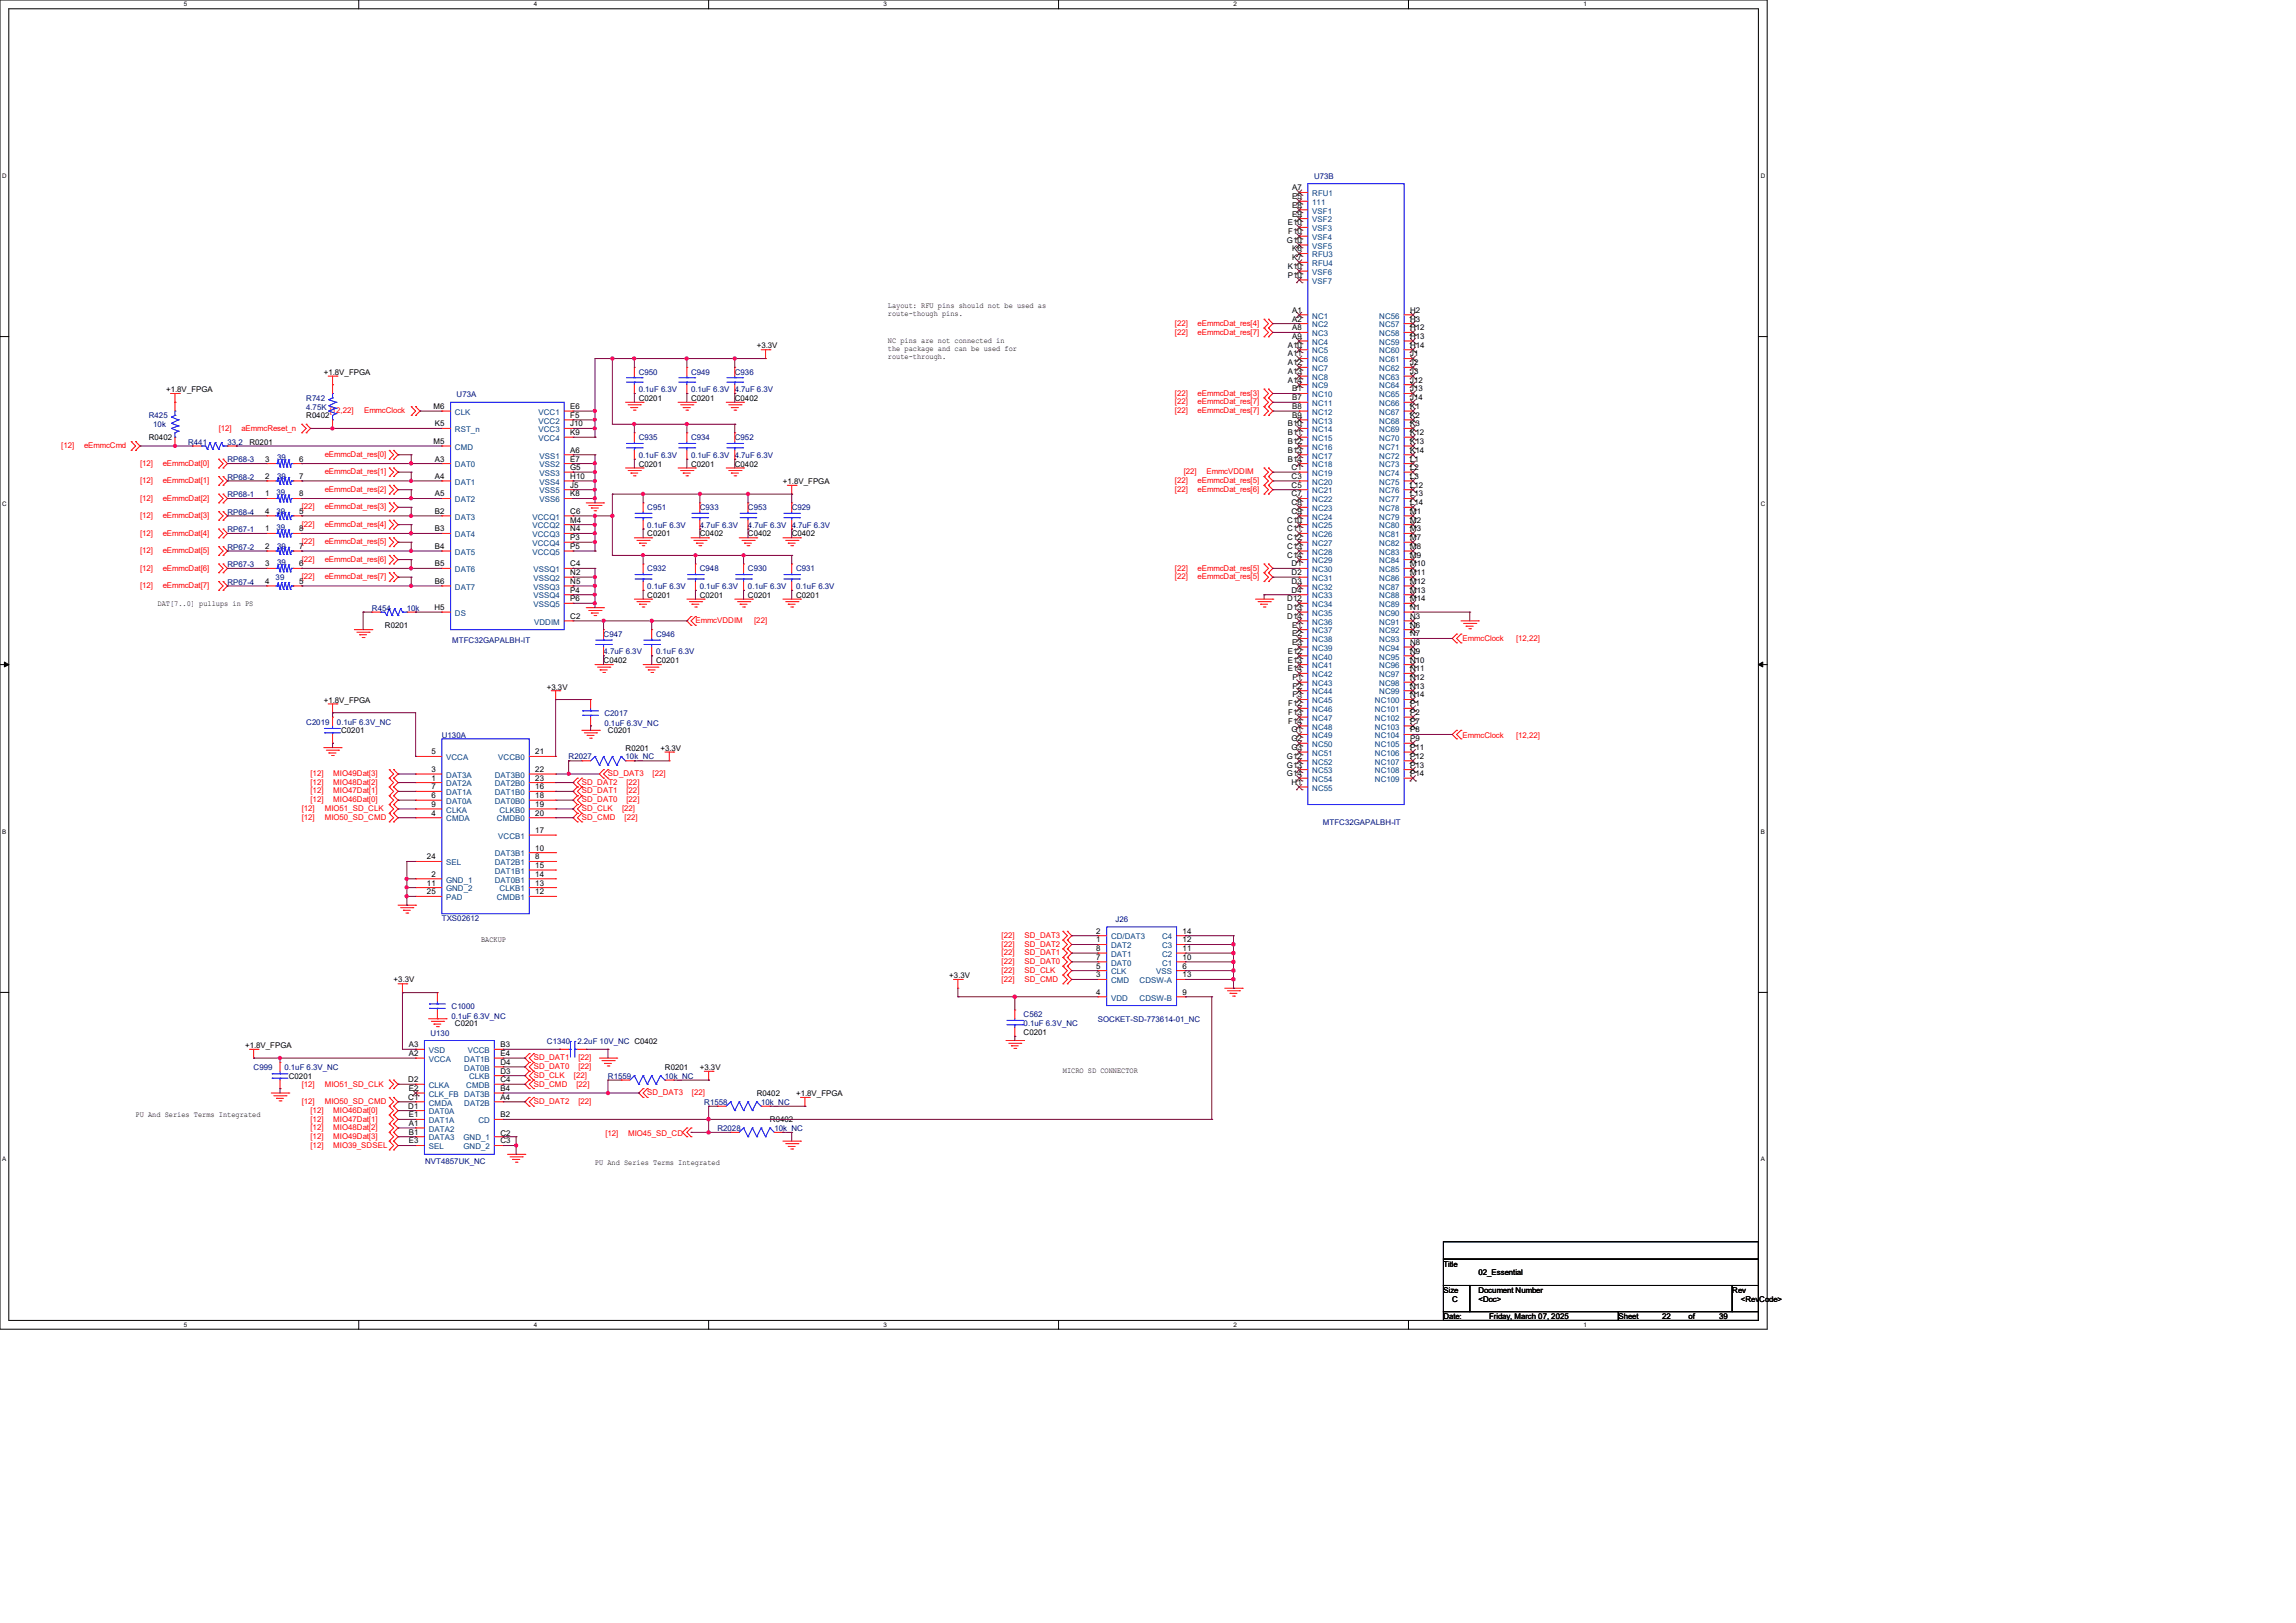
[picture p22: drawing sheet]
<svg xmlns="http://www.w3.org/2000/svg" width="420mm" height="297mm" viewBox="0 0 420 297" stroke-linecap="round" stroke-linejoin="round" font-family="sans-serif">
<defs><g id="words">
<g font-size="1.4">
<text x="236.3" y="34.8">A7</text>
<text x="235.5" y="41.2">E10</text>
<text x="236.3" y="36.5">E5</text>
<text x="236.3" y="38">E8</text>
<text x="236.3" y="39.6">E9</text>
<text x="235.4" y="44.5">G10</text>
<text x="235.6" y="42.8">F10</text>
<text x="236.3" y="46">K6</text>
<text x="236.3" y="47.6">K7</text>
<text x="235.5" y="49.2">K10</text>
<text x="235.5" y="50.8">P10</text>
<text x="162.4" y="56.4">Layout: RFU pins should not be used as</text>
<text x="162.4" y="57.8">route-though pins.</text>
<text x="236.3" y="57.2">A1</text>
<text x="236.3" y="58.8">A2</text>
<text x="257.9" y="57.2">H2</text>
<text x="257.9" y="58.8">H3</text>
<text x="138.4" y="63.8">+3.3V</text>
<text x="162.4" y="62.8">NC pins are not connected in</text>
<text x="162.4" y="64.3">the package and can be used for</text>
<text x="162.4" y="65.7">route-through.</text>
<text x="235.5" y="63.6">A10</text>
<text x="235.5" y="65.2">A11</text>
<text x="236.3" y="60.5">A8</text>
<text x="236.3" y="62">A9</text>
<text x="257.9" y="60.5">H12</text>
<text x="257.9" y="62">H13</text>
<text x="257.9" y="63.6">H14</text>
<text x="257.9" y="65.2">J1</text>
<text x="30.4" y="71.8">+1.8V_FPGA</text>
<text x="59.2" y="68.6">+1.8V_FPGA</text>
<text x="235.5" y="66.8">A12</text>
<text x="235.5" y="68.5">A13</text>
<text x="235.5" y="70">A14</text>
<text x="236.3" y="71.6">B1</text>
<text x="257.9" y="66.8">J2</text>
<text x="257.9" y="68.5">J3</text>
<text x="257.9" y="70">J12</text>
<text x="257.9" y="71.6">J13</text>
<text x="56" y="76.6">R0402</text>
<text x="79.3" y="74.8">M6</text>
<text x="104.3" y="74.8">E6</text>
<text x="104.3" y="76.5">F5</text>
<text x="116.8" y="73.4">C0201</text>
<text x="126.4" y="73.4">C0201</text>
<text x="134.4" y="73.4">C0402</text>
<text x="236.3" y="73.2">B7</text>
<text x="236.3" y="74.8">B8</text>
<text x="236.3" y="76.5">B9</text>
<text x="257.9" y="73.2">J14</text>
<text x="257.9" y="74.8">K1</text>
<text x="257.9" y="76.5">K2</text>
<text x="27.2" y="80.6">R0402</text>
<text x="45.6" y="81.4">R0201</text>
<text x="79.3" y="81.2">M5</text>
<text x="79.5" y="78">K5</text>
<text x="104.3" y="78">J10</text>
<text x="104.3" y="79.6">K9</text>
<text x="104.3" y="82.8">A6</text>
<text x="235.5" y="78">B10</text>
<text x="235.5" y="79.6">B11</text>
<text x="235.5" y="81.2">B12</text>
<text x="235.5" y="82.8">B13</text>
<text x="257.9" y="78">K3</text>
<text x="257.9" y="79.6">K12</text>
<text x="257.9" y="81.2">K13</text>
<text x="257.9" y="82.8">K14</text>
<text x="48.5" y="84.5">3</text>
<text x="48.5" y="87.6">2</text>
<text x="54.7" y="84.5">6</text>
<text x="54.7" y="87.6">7</text>
<text x="79.5" y="84.5">A3</text>
<text x="79.5" y="87.6">A4</text>
<text x="104.3" y="84.5">E7</text>
<text x="104.3" y="86">G5</text>
<text x="104.3" y="87.6">H10</text>
<text x="104.3" y="89.2">J5</text>
<text x="116.8" y="85.4">C0201</text>
<text x="126.4" y="85.4">C0201</text>
<text x="134.4" y="85.4">C0402</text>
<text x="143.2" y="88.6">+1.8V_FPGA</text>
<text x="235.5" y="84.5">B14</text>
<text x="236.3" y="86">C1</text>
<text x="236.3" y="87.6">C3</text>
<text x="236.3" y="89.2">C5</text>
<text x="257.9" y="84.5">L1</text>
<text x="257.9" y="86">L2</text>
<text x="257.9" y="87.6">L3</text>
<text x="257.9" y="89.2">L12</text>
<text x="48.5" y="90.8">1</text>
<text x="48.5" y="94">4</text>
<text x="54.7" y="90.8">8</text>
<text x="54.7" y="94">5</text>
<text x="79.5" y="90.8">A5</text>
<text x="79.5" y="94">B2</text>
<text x="104.3" y="90.8">K8</text>
<text x="104.3" y="94">C6</text>
<text x="104.3" y="95.6">M4</text>
<text x="235.5" y="95.6">C10</text>
<text x="236.3" y="90.8">C7</text>
<text x="236.3" y="92.5">C8</text>
<text x="236.3" y="94">C9</text>
<text x="257.9" y="90.8">L13</text>
<text x="257.9" y="92.5">L14</text>
<text x="257.9" y="94">M1</text>
<text x="257.9" y="95.6">M2</text>
<text x="48.5" y="97.2">1</text>
<text x="48.5" y="100.5">2</text>
<text x="54.7" y="97.2">8</text>
<text x="54.7" y="100.5">7</text>
<text x="79.5" y="97.2">B3</text>
<text x="79.5" y="100.5">B4</text>
<text x="104.3" y="97.2">N4</text>
<text x="104.3" y="98.9">P3</text>
<text x="104.3" y="100.5">P5</text>
<text x="118.4" y="98.2">C0201</text>
<text x="128" y="98.2">C0402</text>
<text x="136.8" y="98.2">C0402</text>
<text x="144.8" y="98.2">C0402</text>
<text x="235.5" y="97.2">C11</text>
<text x="235.5" y="98.9">C12</text>
<text x="235.5" y="100.5">C13</text>
<text x="257.9" y="97.2">M3</text>
<text x="257.9" y="98.9">M7</text>
<text x="257.9" y="100.5">M8</text>
<text x="48.5" y="106.9">4</text>
<text x="48.5" y="103.6">3</text>
<text x="54.7" y="106.9">5</text>
<text x="54.7" y="103.6">6</text>
<text x="79.5" y="103.6">B5</text>
<text x="79.5" y="106.9">B6</text>
<text x="104.3" y="103.6">C4</text>
<text x="104.3" y="105.2">N2</text>
<text x="104.3" y="106.9">N5</text>
<text x="235.5" y="102">C14</text>
<text x="236.3" y="103.6">D1</text>
<text x="236.3" y="105.2">D2</text>
<text x="236.3" y="106.9">D3</text>
<text x="257.9" y="102">M9</text>
<text x="257.9" y="103.6">M10</text>
<text x="257.9" y="105.2">M11</text>
<text x="257.9" y="106.9">M12</text>
<text x="28.8" y="110.8">DAT[7..0] pullups in PS</text>
<text x="79.5" y="111.6">H5</text>
<text x="104.3" y="108.5">P4</text>
<text x="104.3" y="110">P6</text>
<text x="104.3" y="113.2">C2</text>
<text x="118.4" y="109.4">C0201</text>
<text x="128" y="109.4">C0201</text>
<text x="136.8" y="109.4">C0201</text>
<text x="145.6" y="109.4">C0201</text>
<text x="235.5" y="110">D12</text>
<text x="235.5" y="111.6">D13</text>
<text x="235.5" y="113.2">D14</text>
<text x="236.3" y="108.5">D4</text>
<text x="257.9" y="108.5">M13</text>
<text x="257.9" y="110">M14</text>
<text x="257.9" y="111.6">N1</text>
<text x="257.9" y="113.2">N3</text>
<text x="70.4" y="115">R0201</text>
<text x="235.5" y="119.6">E12</text>
<text x="236.3" y="114.9">E1</text>
<text x="236.3" y="116.5">E2</text>
<text x="236.3" y="118">E3</text>
<text x="257.9" y="114.9">N6</text>
<text x="257.9" y="116.5">N7</text>
<text x="257.9" y="118">N8</text>
<text x="257.9" y="119.6">N9</text>
<text x="110.4" y="121.4">C0402</text>
<text x="120" y="121.4">C0201</text>
<text x="235.5" y="121.2">E13</text>
<text x="235.5" y="122.9">E14</text>
<text x="236.4" y="124.5">F1</text>
<text x="257.9" y="121.2">N10</text>
<text x="257.9" y="122.9">N11</text>
<text x="257.9" y="124.5">N12</text>
<text x="59.2" y="128.6">+1.8V_FPGA</text>
<text x="100" y="126.2">+3.3V</text>
<text x="235.6" y="129.2">F12</text>
<text x="235.6" y="130.9">F13</text>
<text x="236.4" y="126">F2</text>
<text x="236.4" y="127.6">F3</text>
<text x="257.9" y="126">N13</text>
<text x="257.9" y="127.6">N14</text>
<text x="257.9" y="129.2">P1</text>
<text x="257.9" y="130.9">P2</text>
<text x="62.4" y="134.2">C0201</text>
<text x="111.2" y="134.2">C0201</text>
<text x="114.4" y="137.4">R0201</text>
<text x="120.8" y="137.4">+3.3V</text>
<text x="235.6" y="132.5">F14</text>
<text x="236.2" y="134">G1</text>
<text x="236.2" y="135.6">G2</text>
<text x="236.2" y="137.2">G3</text>
<text x="257.9" y="132.5">P7</text>
<text x="257.9" y="134">P8</text>
<text x="257.9" y="135.6">P9</text>
<text x="257.9" y="137.2">P11</text>
<text x="78.9" y="142.8">1</text>
<text x="78.9" y="141.3">3</text>
<text x="78.9" y="138.1">5</text>
<text x="97.9" y="138.1">21</text>
<text x="97.9" y="141.3">22</text>
<text x="97.9" y="142.8">23</text>
<text x="235.4" y="138.9">G12</text>
<text x="235.4" y="140.5">G13</text>
<text x="235.4" y="142">G14</text>
<text x="236.3" y="143.6">H1</text>
<text x="257.9" y="138.9">P12</text>
<text x="257.9" y="140.5">P13</text>
<text x="257.9" y="142">P14</text>
<text x="78.9" y="149.3">4</text>
<text x="78.9" y="146.1">6</text>
<text x="78.9" y="144.4">7</text>
<text x="78.9" y="147.7">9</text>
<text x="97.9" y="144.4">16</text>
<text x="97.9" y="146.1">18</text>
<text x="97.9" y="147.7">19</text>
<text x="97.9" y="149.3">20</text>
<text x="97.9" y="155.7">10</text>
<text x="97.9" y="152.4">17</text>
<text x="78.1" y="157.3">24</text>
<text x="78.9" y="160.4">2</text>
<text x="97.9" y="157.3">8</text>
<text x="97.9" y="160.4">14</text>
<text x="97.9" y="158.8">15</text>
<text x="78.1" y="162.1">11</text>
<text x="78.1" y="163.7">25</text>
<text x="97.9" y="163.7">12</text>
<text x="97.9" y="162.1">13</text>
<text x="88" y="172.4">BACKUP</text>
<text x="200.5" y="172.5">1</text>
<text x="200.5" y="170.9">2</text>
<text x="216.3" y="172.5">12</text>
<text x="216.3" y="170.9">14</text>
<text x="72" y="179.8">+3.3V</text>
<text x="173.7" y="179">+3.3V</text>
<text x="200.5" y="178.9">3</text>
<text x="200.5" y="177.3">5</text>
<text x="200.5" y="175.6">7</text>
<text x="200.5" y="174">8</text>
<text x="216.3" y="177.3">6</text>
<text x="216.3" y="175.6">10</text>
<text x="216.3" y="174">11</text>
<text x="216.3" y="178.9">13</text>
<text x="200.5" y="182">4</text>
<text x="216.3" y="182">9</text>
<text x="44.8" y="191.8">+1.8V_FPGA</text>
<text x="74.8" y="191.6">A3</text>
<text x="83.2" y="187.8">C0201</text>
<text x="91.5" y="191.6">B3</text>
<text x="187.2" y="189.4">C0201</text>
<text x="52.8" y="197.4">C0201</text>
<text x="74.8" y="193.3">A2</text>
<text x="91.5" y="196.5">D3</text>
<text x="91.5" y="194.9">D4</text>
<text x="91.5" y="193.3">E4</text>
<text x="121.6" y="195.8">R0201</text>
<text x="128" y="195.8">+3.3V</text>
<text x="194.4" y="196.4">MICRO SD CONNECTOR</text>
<text x="74.7" y="198">D2</text>
<text x="74.7" y="201.3">C1</text>
<text x="74.7" y="202.9">D1</text>
<text x="74.8" y="199.6">E2</text>
<text x="91.5" y="201.3">A4</text>
<text x="91.5" y="199.6">B4</text>
<text x="91.5" y="198">C4</text>
<text x="138.4" y="200.6">R0402</text>
<text x="145.6" y="200.6">+1.8V_FPGA</text>
<text x="24.8" y="204.4">PU And Series Terms Integrated</text>
<text x="74.8" y="204.5">E1</text>
<text x="74.8" y="206">A1</text>
<text x="74.8" y="207.7">B1</text>
<text x="74.8" y="209.3">E3</text>
<text x="91.5" y="209.3">C3</text>
<text x="91.5" y="207.9">C2</text>
<text x="91.5" y="204.5">B2</text>
<text x="140.8" y="205.4">R0402</text>
<text x="108.8" y="213.2">PU And Series Terms Integrated</text>
<text x="264" y="231.8">Title</text>
<text x="270.4" y="233.4">02_Essential</text>
<text x="264" y="236.6">Size</text>
<text x="265.6" y="238.2">C</text>
<text x="270.4" y="236.6">Document Number</text>
<text x="270.4" y="238.2">&lt;Doc&gt;</text>
<text x="316.9" y="236.6">Rev</text>
<text x="318.4" y="238.2">&lt;RevCode&gt;</text>
<text x="264" y="241.4">Date:</text>
<text x="272.4" y="241.4">Friday, March 07, 2025</text>
<text x="296" y="241.4">Sheet</text>
<text x="304" y="241.4">22</text>
<text x="308.9" y="241.4">of</text>
<text x="314.5" y="241.4">39</text>
</g>
<g font-size="1.4" fill="#004080">
<text x="240" y="35.9">RFU1</text>
<text x="240" y="37.5">111</text>
<text x="240" y="39.1">VSF1</text>
<text x="240" y="40.7">VSF2</text>
<text x="240" y="42.3">VSF3</text>
<text x="240" y="43.9">VSF4</text>
<text x="240" y="45.5">VSF5</text>
<text x="240" y="47.1">RFU3</text>
<text x="240" y="48.7">RFU4</text>
<text x="240" y="50.3">VSF6</text>
<text x="240" y="51.9">VSF7</text>
<text x="240" y="58.3">NC1</text>
<text x="240" y="59.9">NC2</text>
<text x="252.3" y="58.3">NC56</text>
<text x="252.3" y="59.9">NC57</text>
<text x="240" y="61.5">NC3</text>
<text x="240" y="63.1">NC4</text>
<text x="240" y="64.7">NC5</text>
<text x="252.3" y="61.5">NC58</text>
<text x="252.3" y="63.1">NC59</text>
<text x="252.3" y="64.7">NC60</text>
<text x="240" y="66.3">NC6</text>
<text x="240" y="67.9">NC7</text>
<text x="240" y="69.5">NC8</text>
<text x="240" y="71.1">NC9</text>
<text x="252.3" y="66.3">NC61</text>
<text x="252.3" y="67.9">NC62</text>
<text x="252.3" y="69.5">NC63</text>
<text x="252.3" y="71.1">NC64</text>
<text x="83.2" y="75.9">CLK</text>
<text x="98.5" y="75.9">VCC1</text>
<text x="98.5" y="77.5">VCC2</text>
<text x="240" y="72.7">NC10</text>
<text x="240" y="74.3">NC11</text>
<text x="240" y="75.9">NC12</text>
<text x="240" y="77.5">NC13</text>
<text x="252.3" y="72.7">NC65</text>
<text x="252.3" y="74.3">NC66</text>
<text x="252.3" y="75.9">NC67</text>
<text x="252.3" y="77.5">NC68</text>
<text x="83.2" y="79.1">RST_n</text>
<text x="83.2" y="82.3">CMD</text>
<text x="98.5" y="79.1">VCC3</text>
<text x="98.5" y="80.7">VCC4</text>
<text x="98.7" y="83.9">VSS1</text>
<text x="240" y="79.1">NC14</text>
<text x="240" y="80.7">NC15</text>
<text x="240" y="82.3">NC16</text>
<text x="240" y="83.9">NC17</text>
<text x="252.3" y="79.1">NC69</text>
<text x="252.3" y="80.7">NC70</text>
<text x="252.3" y="82.3">NC71</text>
<text x="252.3" y="83.9">NC72</text>
<text x="83.2" y="85.5">DAT0</text>
<text x="83.2" y="88.7">DAT1</text>
<text x="98.7" y="85.5">VSS2</text>
<text x="98.7" y="87.1">VSS3</text>
<text x="98.7" y="88.7">VSS4</text>
<text x="240" y="85.5">NC18</text>
<text x="240" y="87.1">NC19</text>
<text x="240" y="88.7">NC20</text>
<text x="252.3" y="85.5">NC73</text>
<text x="252.3" y="87.1">NC74</text>
<text x="252.3" y="88.7">NC75</text>
<text x="83.2" y="91.9">DAT2</text>
<text x="83.2" y="95.1">DAT3</text>
<text x="97.4" y="95.1">VCCQ1</text>
<text x="98.7" y="90.3">VSS5</text>
<text x="98.7" y="91.9">VSS6</text>
<text x="240" y="90.3">NC21</text>
<text x="240" y="91.9">NC22</text>
<text x="240" y="93.5">NC23</text>
<text x="240" y="95.1">NC24</text>
<text x="252.3" y="90.3">NC76</text>
<text x="252.3" y="91.9">NC77</text>
<text x="252.3" y="93.5">NC78</text>
<text x="252.3" y="95.1">NC79</text>
<text x="83.2" y="98.3">DAT4</text>
<text x="83.2" y="101.5">DAT5</text>
<text x="97.4" y="96.7">VCCQ2</text>
<text x="97.4" y="98.3">VCCQ3</text>
<text x="97.4" y="99.9">VCCQ4</text>
<text x="97.4" y="101.5">VCCQ5</text>
<text x="240" y="96.7">NC25</text>
<text x="240" y="98.3">NC26</text>
<text x="240" y="99.9">NC27</text>
<text x="240" y="101.5">NC28</text>
<text x="252.3" y="96.7">NC80</text>
<text x="252.3" y="98.3">NC81</text>
<text x="252.3" y="99.9">NC82</text>
<text x="252.3" y="101.5">NC83</text>
<text x="83.2" y="104.7">DAT6</text>
<text x="83.2" y="107.9">DAT7</text>
<text x="97.6" y="104.7">VSSQ1</text>
<text x="97.6" y="106.3">VSSQ2</text>
<text x="97.6" y="107.9">VSSQ3</text>
<text x="240" y="103.1">NC29</text>
<text x="240" y="104.7">NC30</text>
<text x="240" y="106.3">NC31</text>
<text x="240" y="107.9">NC32</text>
<text x="252.3" y="103.1">NC84</text>
<text x="252.3" y="104.7">NC85</text>
<text x="252.3" y="106.3">NC86</text>
<text x="252.3" y="107.9">NC87</text>
<text x="83.2" y="112.7">DS</text>
<text x="97.6" y="109.5">VSSQ4</text>
<text x="97.6" y="111.1">VSSQ5</text>
<text x="240" y="109.5">NC33</text>
<text x="240" y="111.1">NC34</text>
<text x="240" y="112.7">NC35</text>
<text x="252.3" y="109.5">NC88</text>
<text x="252.3" y="111.1">NC89</text>
<text x="252.3" y="112.7">NC90</text>
<text x="97.7" y="114.3">VDDIM</text>
<text x="240" y="114.3">NC36</text>
<text x="240" y="115.9">NC37</text>
<text x="240" y="117.5">NC38</text>
<text x="240" y="119.1">NC39</text>
<text x="252.3" y="114.3">NC91</text>
<text x="252.3" y="115.9">NC92</text>
<text x="252.3" y="117.5">NC93</text>
<text x="252.3" y="119.1">NC94</text>
<text x="240" y="120.7">NC40</text>
<text x="240" y="122.3">NC41</text>
<text x="240" y="123.9">NC42</text>
<text x="240" y="125.5">NC43</text>
<text x="252.3" y="120.7">NC95</text>
<text x="252.3" y="122.3">NC96</text>
<text x="252.3" y="123.9">NC97</text>
<text x="252.3" y="125.5">NC98</text>
<text x="240" y="127.1">NC44</text>
<text x="240" y="128.7">NC45</text>
<text x="240" y="130.3">NC46</text>
<text x="240" y="131.9">NC47</text>
<text x="251.5" y="128.7">NC100</text>
<text x="251.5" y="130.3">NC101</text>
<text x="251.5" y="131.9">NC102</text>
<text x="252.3" y="127.1">NC99</text>
<text x="240" y="133.5">NC48</text>
<text x="240" y="135.1">NC49</text>
<text x="240" y="136.7">NC50</text>
<text x="251.5" y="133.5">NC103</text>
<text x="251.5" y="135.1">NC104</text>
<text x="251.5" y="136.7">NC105</text>
<text x="81.6" y="143.9">DAT2A</text>
<text x="81.6" y="142.3">DAT3A</text>
<text x="81.6" y="139.1">VCCA</text>
<text x="90.5" y="142.3">DAT3B0</text>
<text x="90.5" y="143.9">DAT2B0</text>
<text x="91.1" y="139.1">VCCB0</text>
<text x="240" y="138.3">NC51</text>
<text x="240" y="139.9">NC52</text>
<text x="240" y="141.5">NC53</text>
<text x="240" y="143.1">NC54</text>
<text x="251.5" y="138.3">NC106</text>
<text x="251.5" y="139.9">NC107</text>
<text x="251.5" y="141.5">NC108</text>
<text x="251.5" y="143.1">NC109</text>
<text x="81.6" y="147.1">DAT0A</text>
<text x="81.6" y="145.5">DAT1A</text>
<text x="81.6" y="148.7">CLKA</text>
<text x="90.5" y="145.5">DAT1B0</text>
<text x="90.5" y="147.1">DAT0B0</text>
<text x="91.4" y="148.7">CLKB0</text>
<text x="240" y="144.7">NC55</text>
<text x="81.6" y="150.3">CMDA</text>
<text x="90.9" y="150.3">CMDB0</text>
<text x="91.1" y="153.5">VCCB1</text>
<text x="81.6" y="161.5">GND_1</text>
<text x="81.6" y="158.3">SEL</text>
<text x="90.5" y="158.3">DAT2B1</text>
<text x="90.5" y="156.7">DAT3B1</text>
<text x="90.5" y="161.5">DAT0B1</text>
<text x="90.5" y="159.9">DAT1B1</text>
<text x="81.6" y="163.1">GND_2</text>
<text x="81.6" y="164.7">PAD</text>
<text x="90.9" y="164.7">CMDB1</text>
<text x="91.4" y="163.1">CLKB1</text>
<text x="203.2" y="173.5">DAT2</text>
<text x="203.2" y="171.9">CD/DAT3</text>
<text x="212.6" y="173.5">C3</text>
<text x="212.6" y="171.9">C4</text>
<text x="203.2" y="179.9">CMD</text>
<text x="203.2" y="178.3">CLK</text>
<text x="203.2" y="176.7">DAT0</text>
<text x="203.2" y="175.1">DAT1</text>
<text x="208.5" y="179.9">CDSW-A</text>
<text x="211.5" y="178.3">VSS</text>
<text x="212.6" y="176.7">C1</text>
<text x="212.6" y="175.1">C2</text>
<text x="203.2" y="183.1">VDD</text>
<text x="208.5" y="183.1">CDSW-B</text>
<text x="78.4" y="192.7">VSD</text>
<text x="78.4" y="194.3">VCCA</text>
<text x="84.9" y="195.9">DAT0B</text>
<text x="84.9" y="194.3">DAT1B</text>
<text x="85.6" y="192.7">VCCB</text>
<text x="85.8" y="197.5">CLKB</text>
<text x="78.4" y="199.1">CLKA</text>
<text x="78.4" y="200.7">CLK_FB DAT3B</text>
<text x="78.4" y="202.3">CMDA</text>
<text x="78.4" y="203.9">DAT0A</text>
<text x="84.9" y="202.3">DAT2B</text>
<text x="85.3" y="199.1">CMDB</text>
<text x="78.4" y="205.5">DAT1A</text>
<text x="78.4" y="207.1">DATA2</text>
<text x="78.4" y="208.7">DATA3</text>
<text x="84.8" y="208.7">GND_1</text>
<text x="87.5" y="205.5">CD</text>
<text x="78.4" y="210.3">SEL</text>
<text x="84.8" y="210.3">GND_2</text>
</g>
<g font-size="1.4" fill="#000080">
<text x="240.4" y="32.7">U73B</text>
<text x="116.8" y="68.6">C950</text>
<text x="116.8" y="71.8">0.1uF 6.3V</text>
<text x="126.4" y="68.6">C949</text>
<text x="126.4" y="71.8">0.1uF 6.3V 4.7uF 6.3V</text>
<text x="134.4" y="68.6">C936</text>
<text x="27.2" y="76.6">R425</text>
<text x="56" y="73.4">R742</text>
<text x="56" y="75">4.75K</text>
<text x="83.5" y="72.7">U73A</text>
<text x="28" y="78.2">10k</text>
<text x="34.4" y="81.4">R441</text>
<text x="41.6" y="81.4">33.2</text>
<text x="116.8" y="80.6">C935</text>
<text x="116.8" y="83.8">0.1uF 6.3V</text>
<text x="126.4" y="80.6">C934</text>
<text x="126.4" y="83.8">0.1uF 6.3V 4.7uF 6.3V</text>
<text x="134.4" y="80.6">C952</text>
<text x="41.6" y="84.6">RP68-3</text>
<text x="41.6" y="87.8">RP68-2</text>
<text x="50.7" y="84.2">39</text>
<text x="50.7" y="87.6">39</text>
<text x="41.6" y="91">RP68-1</text>
<text x="41.6" y="94.2">RP68-4</text>
<text x="50.6" y="90.6">39</text>
<text x="50.6" y="94">39</text>
<text x="118.4" y="93.4">C951</text>
<text x="128" y="93.4">C933</text>
<text x="136.8" y="93.4">C953</text>
<text x="144.8" y="93.4">C929</text>
<text x="41.6" y="97.4">RP67-1</text>
<text x="41.6" y="100.6">RP67-2</text>
<text x="50.6" y="97.1">39</text>
<text x="50.7" y="100.4">39</text>
<text x="118.4" y="96.6">0.1uF 6.3V</text>
<text x="128" y="96.6">4.7uF 6.3V</text>
<text x="136.8" y="96.6">4.7uF 6.3V 4.7uF 6.3V</text>
<text x="41.6" y="107">RP67-4</text>
<text x="41.6" y="103.8">RP67-3</text>
<text x="50.4" y="106.2">39</text>
<text x="50.7" y="103.5">39</text>
<text x="118.4" y="104.6">C932</text>
<text x="118.4" y="107.8">0.1uF 6.3V</text>
<text x="128" y="104.6">C948</text>
<text x="128" y="107.8">0.1uF 6.3V</text>
<text x="136.8" y="104.6">C930</text>
<text x="136.8" y="107.8">0.1uF 6.3V</text>
<text x="145.6" y="104.6">C931</text>
<text x="145.6" y="107.8">0.1uF 6.3V</text>
<text x="68" y="111.8">R454</text>
<text x="74.4" y="111.8">10k</text>
<text x="82.7" y="117.7">MTFC32GAPALBH-IT</text>
<text x="110.4" y="116.6">C947</text>
<text x="110.4" y="119.8">4.7uF 6.3V</text>
<text x="120" y="116.6">C946</text>
<text x="120" y="119.8">0.1uF 6.3V</text>
<text x="110.6" y="131">C2017</text>
<text x="56" y="132.6">C2019</text>
<text x="61.6" y="132.6">0.1uF 6.3V_NC</text>
<text x="80.8" y="135">U130A</text>
<text x="110.6" y="132.9">0.1uF 6.3V_NC</text>
<text x="104" y="139">R2027</text>
<text x="114.4" y="139">10k_NC</text>
<text x="242" y="151">MTFC32GAPALBH-IT</text>
<text x="80.8" y="168.6">TXS02612</text>
<text x="204" y="168.7">J26</text>
<text x="82.6" y="184.6">C1000</text>
<text x="78.7" y="189.5">U130</text>
<text x="82.6" y="186.5">0.1uF 6.3V_NC</text>
<text x="100" y="191">C1340</text>
<text x="105.6" y="191">2.2uF 10V_NC C0402</text>
<text x="187.2" y="186.2">C562</text>
<text x="187.2" y="187.8">0.1uF 6.3V_NC</text>
<text x="200.8" y="187">SOCKET-SD-773614-01_NC</text>
<text x="46.4" y="195.8">C999</text>
<text x="52" y="195.8">0.1uF 6.3V_NC</text>
<text x="111.2" y="197.4">R1559</text>
<text x="121.6" y="197.4">10k_NC</text>
<text x="128.8" y="202.2">R1558</text>
<text x="139.2" y="202.2">10k_NC</text>
<text x="131.2" y="207">R2028</text>
<text x="141.6" y="207">10k_NC</text>
<text x="77.8" y="213.1">NVT4857UK_NC</text>
</g>
<g font-size="1.4" fill="#f00">
<text x="214.9" y="59.6">[22]</text>
<text x="219.1" y="59.6">eEmmcDat_res[4]</text>
<text x="214.9" y="61.2">[22]</text>
<text x="219.1" y="61.2">eEmmcDat_res[7]</text>
<text x="60.3" y="75.6">[12,22]</text>
<text x="66.6" y="75.6">EmmcClock</text>
<text x="214.9" y="72.4">[22]</text>
<text x="214.9" y="74">[22]</text>
<text x="214.9" y="75.6">[22]</text>
<text x="219.1" y="72.4">eEmmcDat_res[3]</text>
<text x="219.1" y="74">eEmmcDat_res[7]</text>
<text x="219.1" y="75.6">eEmmcDat_res[7]</text>
<text x="11.2" y="82">[12]</text>
<text x="15.4" y="82">eEmmcCmd</text>
<text x="40" y="78.8">[12]</text>
<text x="44.2" y="78.8">aEmmcReset_n</text>
<text x="59.4" y="83.6">eEmmcDat_res[0]</text>
<text x="25.6" y="85.2">[12]</text>
<text x="25.6" y="88.4">[12]</text>
<text x="29.8" y="85.2">eEmmcDat[0]</text>
<text x="29.8" y="88.4">eEmmcDat[1]</text>
<text x="59.4" y="86.8">eEmmcDat_res[1]</text>
<text x="214.9" y="88.4">[22]</text>
<text x="216.5" y="86.8">[22]</text>
<text x="219.1" y="88.4">eEmmcDat_res[5]</text>
<text x="220.7" y="86.8">EmmcVDDIM</text>
<text x="25.6" y="91.6">[12]</text>
<text x="25.6" y="94.8">[12]</text>
<text x="29.8" y="91.6">eEmmcDat[2]</text>
<text x="29.8" y="94.8">eEmmcDat[3]</text>
<text x="55.2" y="93.2">[22]</text>
<text x="59.4" y="90">eEmmcDat_res[2]</text>
<text x="59.4" y="93.2">eEmmcDat_res[3]</text>
<text x="214.9" y="90">[22]</text>
<text x="219.1" y="90">eEmmcDat_res[6]</text>
<text x="25.6" y="98">[12]</text>
<text x="25.6" y="101.2">[12]</text>
<text x="29.8" y="98">eEmmcDat[4]</text>
<text x="29.8" y="101.2">eEmmcDat[5]</text>
<text x="55.2" y="96.4">[22]</text>
<text x="55.2" y="99.6">[22]</text>
<text x="59.4" y="96.4">eEmmcDat_res[4]</text>
<text x="59.4" y="99.6">eEmmcDat_res[5]</text>
<text x="25.6" y="104.4">[12]</text>
<text x="25.6" y="107.6">[12]</text>
<text x="29.8" y="104.4">eEmmcDat[6]</text>
<text x="29.8" y="107.6">eEmmcDat[7]</text>
<text x="55.2" y="102.8">[22]</text>
<text x="55.2" y="106">[22]</text>
<text x="59.4" y="102.8">eEmmcDat_res[6]</text>
<text x="59.4" y="106">eEmmcDat_res[7]</text>
<text x="214.9" y="104.4">[22]</text>
<text x="214.9" y="106">[22]</text>
<text x="219.1" y="104.4">eEmmcDat_res[5]</text>
<text x="219.1" y="106">eEmmcDat_res[5]</text>
<text x="127.2" y="114">EmmcVDDIM</text>
<text x="138" y="114">[22]</text>
<text x="267.5" y="117.4">EmmcClock</text>
<text x="277.3" y="117.4">[12,22]</text>
<text x="267.5" y="135">EmmcClock</text>
<text x="277.3" y="135">[12,22]</text>
<text x="56.8" y="143.6">[12]</text>
<text x="56.8" y="142">[12]</text>
<text x="61" y="143.6">MIO48Dat[2]</text>
<text x="61" y="142">MIO49Dat[3]</text>
<text x="106.4" y="143.6">SD_DAT2</text>
<text x="111.2" y="142">SD_DAT3</text>
<text x="114.6" y="143.6">[22]</text>
<text x="119.4" y="142">[22]</text>
<text x="55.2" y="148.4">[12]</text>
<text x="56.8" y="146.8">[12]</text>
<text x="56.8" y="145.2">[12]</text>
<text x="59.4" y="148.4">MIO51_SD_CLK</text>
<text x="61" y="146.8">MIO46Dat[0]</text>
<text x="61" y="145.2">MIO47Dat[1]</text>
<text x="106.4" y="145.2">SD_DAT1</text>
<text x="106.4" y="146.8">SD_DAT0</text>
<text x="106.4" y="148.4">SD_CLK</text>
<text x="113.8" y="148.4">[22]</text>
<text x="114.6" y="145.2">[22]</text>
<text x="114.6" y="146.8">[22]</text>
<text x="55.2" y="150">[12]</text>
<text x="59.4" y="150">MIO50_SD_CMD</text>
<text x="106.4" y="150">SD_CMD</text>
<text x="114.3" y="150">[22]</text>
<text x="183.2" y="171.6">[22]</text>
<text x="183.2" y="173.2">[22]</text>
<text x="187.4" y="171.6">SD_DAT3</text>
<text x="187.4" y="173.2">SD_DAT2</text>
<text x="183.2" y="174.8">[22]</text>
<text x="183.2" y="176.5">[22]</text>
<text x="183.2" y="178">[22]</text>
<text x="183.2" y="179.6">[22]</text>
<text x="187.4" y="174.8">SD_DAT1</text>
<text x="187.4" y="176.5">SD_DAT0</text>
<text x="187.4" y="178">SD_CLK</text>
<text x="187.4" y="179.6">SD_CMD</text>
<text x="97.6" y="194">SD_DAT1</text>
<text x="97.6" y="195.6">SD_DAT0</text>
<text x="97.6" y="197.2">SD_CLK</text>
<text x="105" y="197.2">[22]</text>
<text x="105.8" y="194">[22]</text>
<text x="105.8" y="195.6">[22]</text>
<text x="55.2" y="198.8">[12]</text>
<text x="55.2" y="202">[12]</text>
<text x="56.8" y="203.6">[12]</text>
<text x="59.4" y="198.8">MIO51_SD_CLK</text>
<text x="59.4" y="202">MIO50_SD_CMD</text>
<text x="61" y="203.6">MIO46Dat[0]</text>
<text x="97.6" y="198.8">SD_CMD</text>
<text x="97.6" y="202">SD_DAT2</text>
<text x="105.4" y="198.8">[22]</text>
<text x="105.8" y="202">[22]</text>
<text x="118.4" y="200.5">SD_DAT3</text>
<text x="126.6" y="200.5">[22]</text>
<text x="56.8" y="205.2">[12]</text>
<text x="56.8" y="206.8">[12]</text>
<text x="56.8" y="208.5">[12]</text>
<text x="61" y="205.2">MIO47Dat[1]</text>
<text x="61" y="206.8">MIO48Dat[2]</text>
<text x="61" y="208.5">MIO49Dat[3]</text>
<text x="110.7" y="207.9">[12]</text>
<text x="114.9" y="207.9">MIO45_SD_CD</text>
<text x="56.8" y="210">[12]</text>
<text x="61" y="210">MIO39_SDSEL</text>
</g>
<g font-size="1.1">
<text x="33.6" y="1.1">5</text>
<text x="97.6" y="1.1">4</text>
<text x="161.6" y="1.1">3</text>
<text x="225.6" y="1.1">2</text>
<text x="289.6" y="1.1">1</text>
<text x=".4" y="32.6">D</text>
<text x="322.1" y="32.6">D</text>
<text x=".4" y="92.5">C</text>
<text x="322.1" y="92.5">C</text>
<text x=".4" y="152.6">B</text>
<text x="322.1" y="152.6">B</text>
<text x=".4" y="212.6">A</text>
<text x="322.1" y="212.6">A</text>
<text x="33.6" y="242.8">5</text>
<text x="97.6" y="242.8">4</text>
<text x="161.6" y="242.8">3</text>
<text x="225.6" y="242.8">2</text>
<text x="289.6" y="242.8">1</text>
</g>
</g></defs>
<path d="M0 0h323.3v243.2h-323.3zM1.6 1.6h320v240h-320z" fill="none" stroke="#000" stroke-width=".18"/>
<g fill="#fff">
<path d="M33.6 .2h.6v1.2h-.6z"/>
<path d="M33.6 241.8h.6v1.2h-.6z"/>
</g>
<path d="M65.6 0v1.6M65.6 241.6v1.6" fill="none" stroke="#000" stroke-width=".18"/>
<g fill="#fff">
<path d="M97.6 .2h.6v1.2h-.6z"/>
<path d="M97.6 241.8h.6v1.2h-.6z"/>
</g>
<path d="M129.6 0v1.6M129.6 241.6v1.6" fill="none" stroke="#000" stroke-width=".18"/>
<g fill="#fff">
<path d="M161.6 .2h.6v1.2h-.6z"/>
<path d="M161.6 241.8h.6v1.2h-.6z"/>
</g>
<path d="M193.6 0v1.6M193.6 241.6v1.6" fill="none" stroke="#000" stroke-width=".18"/>
<g fill="#fff">
<path d="M225.6 .2h.6v1.2h-.6z"/>
<path d="M225.6 241.8h.6v1.2h-.6z"/>
</g>
<path d="M257.6 0v1.6M257.6 241.6v1.6" fill="none" stroke="#000" stroke-width=".18"/>
<g fill="#fff">
<path d="M289.6 .2h.6v1.2h-.6z"/>
<path d="M289.6 241.8h.6v1.2h-.6z"/>
<path d="M.4 31.6h.8v1.2h-.8z"/>
<path d="M322.1 31.6h.7v1.2h-.7z"/>
<path d="M.4 91.6h.8v1.2h-.8z"/>
<path d="M322.1 91.6h.7v1.2h-.7z"/>
</g>
<path d="M0 61.6h1.6M321.6 61.6h1.7" fill="none" stroke="#000" stroke-width=".18"/>
<g fill="#fff">
<path d="M.4 151.6h.7v1.2h-.7z"/>
<path d="M322.1 151.6h.7v1.2h-.7z"/>
</g>
<path d="M0 121.6h1.6M321.6 121.6h1.7" fill="none" stroke="#000" stroke-width=".18"/>
<path d="M.8 121.2l.8 .4-.8 .4zM321.6 121.6l.9-.4v.8z" fill="#000" stroke="#000" stroke-width=".18"/>
<g fill="#fff">
<path d="M.4 211.6h.7v1.2h-.7z"/>
<path d="M322.1 211.6h.7v1.2h-.7z"/>
</g>
<path d="M0 181.6h1.6M321.6 181.6h1.7M264 227.2h57.6v3.2h-57.6zM264 230.4h57.6v4.8h-57.6zM264 235.2h4.9v4.8h-4.9zM268.9 235.2h48v4.8h-48zM316.9 235.2h4.7v4.8h-4.7zM264 240h32v1.6h-32zM296 240h25.6v1.6h-25.6z" fill="none" stroke="#000" stroke-width=".18"/>
<g fill="none" stroke="#f00" stroke-width=".18">
<path d="M237.7 35.2h.1M237.7 36.8h.1M237.7 38.4h.1M237.7 35.2h1.5M237.7 36.8h1.5M237.7 38.4h1.5M231.2 58.4h.1M231.2 58.4l.8 .8-.8 .8M232 58.4h.1M232 58.4l.8 .8-.8 .8M237.7 57.6h.1M237.7 59.2h.1"/>
<path d="M237.7 40h.1M237.7 41.6h.1M237.7 43.2h.1M237.7 44.8h.1M237.7 46.4h.1M237.7 48h.1M237.7 49.6h.1M237.7 51.2h.1M237.7 57.6h1.5M237.7 59.2h1.5M237.7 40h1.5M237.7 41.6h1.5"/>
<path d="M237.7 43.2h1.5M237.7 44.8h1.5M237.7 46.4h1.5M237.7 48h1.5M237.7 49.6h1.5M237.7 51.2h1.5M256.8 57.6h1.6M256.8 59.2h1.6M258.4 57.6h.1M258.4 59.2h.1M31.2 72h1.6M32 73.6h.1"/>
<path d="M32 72v3.2M32.8 72h.1M55.2 77.6h.1M55.2 79.2h.1M55.2 77.6l.8 .8-.8 .8M56 79.2h.1M56 77.6h.1M56 77.6l.8 .8-.8 .8M60 68.8h1.6M60.8 70.4h.1M60.8 78.4h.1M60.8 68.8v3.2"/>
<path d="M60.8 76.8v1.6M61.6 68.8h.1M75.2 74.4h.1M75.2 76h.1M75.2 74.4l.8 .8-.8 .8M76 76h.1M76 74.4h.1M76 74.4l.8 .8-.8 .8M80.8 75.2h.1M80.8 78.4h.1M80.8 75.2h1.6M80.8 78.4h1.6"/>
<path d="M103.2 75.2h1.6M103.2 76.8h1.6M103.2 78.4h1.6M104.8 75.2h.1M104.8 76.8h.1M104.8 78.4h.1M114.4 73.6h3.2M114.9 74.1h2.2M115.4 74.6h.1M115.4 74.6h1.3M115.9 75.1h.3M116 67.2h.1"/>
<path d="M116 72h.1M116 79.2h.1M116 67.2v1.6M116 70.4v1.6M116 79.2v1.6M116.2 75.1h.1M117.1 74.1h.1M117.6 73.6h.1M124 73.6h3.2M124.5 74.1h2.2M125 74.6h.1M125 74.6h1.3"/>
<path d="M125.5 75.1h.3M125.6 67.2h.1M125.6 72h.1M125.6 79.2h.1M125.6 67.2v1.6M125.6 70.4v1.6M125.6 79.2v1.6M125.8 75.1h.1M126.7 74.1h.1M127.2 73.6h.1M132.8 73.6h3.2M133.3 74.1h2.3"/>
<path d="M133.8 74.6h.1M133.8 74.6h1.3M134.3 75.1h.3M134.4 79.2h.1M134.4 67.2h.1M134.4 72h.1M134.4 67.2v1.6M134.4 70.4v1.6M134.4 79.2v1.6M134.6 75.1h.1M135.6 74.1h.1M136 73.6h.1"/>
<path d="M139.2 64h1.6M140 65.6h.1M140 64v1.6M140.8 64h.1M231.2 71.2h.1M231.2 72.8h.1M231.2 74.4h.1M231.2 76h.1M231.2 60h.1M231.2 61.6h.1M231.2 71.2l.8 .8-.8 .8M231.2 72.8l.8 .8-.8 .8"/>
<path d="M231.2 74.4l.8 .8-.8 .8M231.2 60l.8 .8-.8 .8M232 72.8h.1M232 71.2h.1M232 74.4h.1M232 76h.1M232 60h.1M232 61.6h.1M232 60l.8 .8-.8 .8M232 71.2l.8 .8-.8 .8M232 72.8l.8 .8-.8 .8M232 74.4l.8 .8-.8 .8"/>
<path d="M237.7 60.8h.1M237.7 62.4h.1M237.7 64h.1M237.7 65.6h.1M237.7 67.2h.1M237.7 68.8h.1M237.7 70.4h.1M237.7 72h.1M237.7 73.6h.1M237.7 75.2h.1M237.7 76.8h.1M237.7 78.4h.1"/>
<path d="M237.7 68.8h1.5M237.7 72h1.5M237.7 64h1.5M237.7 73.6h1.5M237.7 60.8h1.5M237.7 62.4h1.5M237.7 65.6h1.5M237.7 67.2h1.5M237.7 70.4h1.5M237.7 75.2h1.5M237.7 76.8h1.5M237.7 78.4h1.5"/>
<path d="M256.8 68.8h1.6M256.8 72h1.6M256.8 64h1.6M256.8 73.6h1.6M256.8 60.8h1.6M256.8 62.4h1.6M256.8 65.6h1.6M256.8 67.2h1.6M256.8 70.4h1.6M256.8 75.2h1.6M256.8 76.8h1.6M256.8 78.4h1.6"/>
<path d="M258.4 60.8h.1M258.4 62.4h.1M258.4 64h.1M258.4 65.6h.1M258.4 67.2h.1M258.4 68.8h.1M258.4 70.4h.1M258.4 72h.1M258.4 73.6h.1M258.4 75.2h.1M258.4 76.8h.1M258.4 78.4h.1"/>
<path d="M24 80.8h.1M24 82.4h.1M24 80.8l.8 .8-.8 .8M24.8 82.4h.1M24.8 80.8h.1M24.8 80.8l.8 .8-.8 .8M32 81.6h.1M32 80v1.6M35.2 81.6h.1M35.2 81.6h1.6M40 84h.1M40 85.6h.1"/>
<path d="M40 87.2h.1M40 88.8h.1M40 96.8h.1M40 98.4h.1M40 90.4h.1M40 92h.1M40 93.6h.1M40 95.2h.1M40 84l.8 .8-.8 .8M40 87.2l.8 .8-.8 .8M40 96.8l.8 .8-.8 .8M40 90.4l.8 .8-.8 .8"/>
<path d="M40 93.6l.8 .8-.8 .8M40.8 85.6h.1M40.8 84h.1M40.8 88.8h.1M40.8 87.2h.1M40.8 98.4h.1M40.8 96.8h.1M40.8 92h.1M40.8 90.4h.1M40.8 95.2h.1M40.8 93.6h.1M40.8 84l.8 .8-.8 .8"/>
<path d="M40.8 87.2l.8 .8-.8 .8M40.8 96.8l.8 .8-.8 .8M40.8 90.4l.8 .8-.8 .8M40.8 93.6l.8 .8-.8 .8M41.6 81.6h1.6M43.2 81.6h.1M48.8 84.8h.1M48.8 91.2h.1M48.8 97.6h.1M48.8 94.4h.1M48.8 88h.1M48.8 84.8h1.6"/>
<path d="M48.8 88h1.6M48.8 91.2h1.6M48.8 94.4h1.6M48.8 97.6h1.6M53.6 84.8h1.6M53.6 88h1.6M53.6 91.2h1.6M53.6 94.4h1.6M53.6 97.6h1.6M55.2 84.8h.1M55.2 91.2h.1M55.2 97.6h.1"/>
<path d="M55.2 94.4h.1M55.2 88h.1M71.2 82.4h.1M71.2 84h.1M71.2 85.6h.1M71.2 87.2h.1M71.2 88.8h.1M71.2 90.4h.1M71.2 92h.1M71.2 93.6h.1M71.2 95.2h.1M71.2 96.8h.1"/>
<path d="M71.2 98.4h.1M71.2 82.4l.8 .8-.8 .8M71.2 85.6l.8 .8-.8 .8M71.2 88.8l.8 .8-.8 .8M71.2 92l.8 .8-.8 .8M71.2 95.2l.8 .8-.8 .8M71.2 98.4l.8 .8-.8 .8M72 84h.1M72 82.4h.1M72 87.2h.1M72 85.6h.1M72 90.4h.1"/>
<path d="M72 88.8h.1M72 93.6h.1M72 92h.1M72 96.8h.1M72 95.2h.1M72 98.4h.1M72 82.4l.8 .8-.8 .8M72 85.6l.8 .8-.8 .8M72 88.8l.8 .8-.8 .8M72 92l.8 .8-.8 .8M72 95.2l.8 .8-.8 .8M72 98.4l.8 .8-.8 .8"/>
<path d="M80.8 81.6h.1M80.8 84.8h.1M80.8 88h.1M80.8 91.2h.1M80.8 94.4h.1M80.8 97.6h.1M80.8 84.8h1.6M80.8 81.6h1.6M80.8 88h1.6M80.8 91.2h1.6M80.8 94.4h1.6M80.8 97.6h1.6"/>
<path d="M103.2 84.8h1.6M103.2 80h1.6M103.2 83.2h1.6M103.2 86.4h1.6M103.2 88h1.6M103.2 89.6h1.6M103.2 91.2h1.6M103.2 94.4h1.6M103.2 96h1.6M103.2 97.6h1.6M103.2 99.2h1.6M104.8 80h.1"/>
<path d="M104.8 83.2h.1M104.8 84.8h.1M104.8 86.4h.1M104.8 88h.1M104.8 89.6h.1M104.8 91.2h.1M104.8 94.4h.1M104.8 96h.1M104.8 97.6h.1M104.8 99.2h.1M107.2 92h3.2M107.7 92.5h2.2"/>
<path d="M108.2 93h.1M108.2 93h1.3M108.7 93.5h.3M109 93.5h.1M109.9 92.5h.1M110.4 92h.1M114.4 85.6h3.2M114.9 86.1h2.2M115.4 86.6h.1M115.4 86.6h1.3M115.9 87.1h.3M116 84h.1"/>
<path d="M116 98.4h3.2M116 82.4v1.6M116.2 87.1h.1M116.5 98.9h2.2M117 99.4h.1M117 99.4h1.3M117.1 86.1h.1M117.5 99.9h.3M117.6 85.6h.1M117.6 92h.1M117.6 96.8h.1M117.6 92v1.6"/>
<path d="M117.6 95.2v1.6M117.8 99.9h.1M118.7 98.9h.1M119.2 98.4h.1M124 85.6h3.2M124.5 86.1h2.2M125 86.6h.1M125 86.6h1.3M125.5 87.1h.3M125.6 84h.1M125.6 82.4v1.6M125.8 87.1h.1"/>
<path d="M126.4 98.4h3.2M126.7 86.1h.1M126.9 98.9h2.3M127.2 85.6h.1M127.4 99.4h.1M127.4 99.4h1.3M127.8 99.9h.4M128 92h.1M128 96.8h.1M128 92v1.6M128 95.2v1.6M128.2 99.9h.1"/>
<path d="M129.2 98.9h.1M129.6 98.4h.1M132.8 85.6h3.2M133.3 86.1h2.3M133.8 86.6h.1M133.8 86.6h1.3M134.3 87.1h.3M134.4 84h.1M134.4 82.4v1.6M134.6 87.1h.1M135.2 98.4h3.2M135.6 86.1h.1"/>
<path d="M135.7 98.9h2.3M136 85.6h.1M136.2 99.4h.1M136.2 99.4h1.3M136.7 99.9h.3M136.8 92h.1M136.8 96.8h.1M136.8 92v1.6M136.8 95.2v1.6M137 99.9h.1M138 98.9h.1M138.4 98.4h.1"/>
<path d="M143.2 98.4h3.2M143.7 98.9h2.3M144 88.8h1.6M144.2 99.4h.1M144.2 99.4h1.3M144.7 99.9h.3M144.8 90.4h.1M144.8 92h.1M144.8 96.8h.1M144.8 88.8v1.6M144.8 92v1.6M144.8 95.2v1.6"/>
<path d="M145 99.9h.1M145.6 88.8h.1M146 98.9h.1M146.4 98.4h.1M231.2 85.6h.1M231.2 87.2h.1M231.2 88.8h.1M231.2 90.4h.1M231.2 85.6l.8 .8-.8 .8M231.2 87.2l.8 .8-.8 .8M231.2 88.8l.8 .8-.8 .8M232 87.2h.1"/>
<path d="M232 85.6h.1M232 88.8h.1M232 90.4h.1M232 85.6l.8 .8-.8 .8M232 87.2l.8 .8-.8 .8M232 88.8l.8 .8-.8 .8M237.7 80h.1M237.7 81.6h.1M237.7 83.2h.1M237.7 84.8h.1M237.7 86.4h.1M237.7 88h.1"/>
<path d="M237.7 89.6h.1M237.7 91.2h.1M237.7 92.8h.1M237.7 94.4h.1M237.7 96h.1M237.7 97.6h.1M237.7 99.2h.1M237.7 84.8h1.5M237.7 80h1.5M237.7 81.6h1.5M237.7 83.2h1.5M237.7 86.4h1.5"/>
<path d="M237.7 88h1.5M237.7 89.6h1.5M237.7 91.2h1.5M237.7 92.8h1.5M237.7 94.4h1.5M237.7 96h1.5M237.7 97.6h1.5M237.7 99.2h1.5M256.8 84.8h1.6M256.8 80h1.6M256.8 81.6h1.6M256.8 83.2h1.6"/>
<path d="M256.8 86.4h1.6M256.8 88h1.6M256.8 89.6h1.6M256.8 91.2h1.6M256.8 92.8h1.6M256.8 94.4h1.6M256.8 96h1.6M256.8 97.6h1.6M256.8 99.2h1.6M258.4 80h.1M258.4 81.6h.1M258.4 83.2h.1"/>
<path d="M258.4 84.8h.1M258.4 86.4h.1M258.4 88h.1M258.4 89.6h.1M258.4 91.2h.1M258.4 92.8h.1M258.4 94.4h.1M258.4 96h.1M258.4 97.6h.1M258.4 99.2h.1M40 100h.1M40 101.6h.1"/>
<path d="M40 103.2h.1M40 104.8h.1M40 106.4h.1M40 108h.1M40 100l.8 .8-.8 .8M40 103.2l.8 .8-.8 .8M40 106.4l.8 .8-.8 .8M40.8 101.6h.1M40.8 100h.1M40.8 104.8h.1M40.8 103.2h.1M40.8 108h.1"/>
<path d="M40.8 106.4h.1M40.8 100l.8 .8-.8 .8M40.8 103.2l.8 .8-.8 .8M40.8 106.4l.8 .8-.8 .8M48.8 107.2h.1M48.8 104h.1M48.8 100.8h.1M48.8 100.8h1.6M48.8 104h1.6M48.8 107.2h1.6M53.6 100.8h1.6M53.6 104h1.6"/>
<path d="M53.6 107.2h1.6M55.2 107.2h.1M55.2 104h.1M55.2 100.8h.1M64.8 115.2h3.2M65.3 115.7h2.2M65.8 116.2h.1M65.8 116.2h1.3M66.3 116.7h.3M66.6 116.7h.1M67.5 115.7h.1M68 115.2h.1"/>
<path d="M68 112h.1M68 112h1.6M71.2 100h.1M71.2 101.6h.1M71.2 103.2h.1M71.2 104.8h.1M71.2 106.4h.1M71.2 101.6l.8 .8-.8 .8M71.2 104.8l.8 .8-.8 .8M72 100h.1M72 103.2h.1M72 101.6h.1"/>
<path d="M72 106.4h.1M72 104.8h.1M72 101.6l.8 .8-.8 .8M72 104.8l.8 .8-.8 .8M74.4 112h1.6M76 112h.1M80.8 100.8h.1M80.8 104h.1M80.8 107.2h.1M80.8 112h.1M80.8 100.8h1.6M80.8 104h1.6"/>
<path d="M80.8 107.2h1.6M80.8 112h1.6M103.2 113.6h1.6M103.2 100.8h1.6M103.2 104h1.6M103.2 105.6h1.6M103.2 107.2h1.6M103.2 108.8h1.6M103.2 110.4h1.6M104.8 100.8h.1M104.8 104h.1M104.8 105.6h.1"/>
<path d="M104.8 107.2h.1M104.8 108.8h.1M104.8 110.4h.1M104.8 113.6h.1M107.2 111.2h3.2M107.7 111.7h2.2M108.2 112.2h.1M108.2 112.2h1.3M108.7 112.6h.3M109 112.6h.1M109.9 111.7h.1M110.4 111.2h.1"/>
<path d="M110.4 115.2h.1M110.4 115.2v1.6M110.4 118.4v1.6M116 109.6h3.2M116.5 110.1h2.2M117 110.6h.1M117 110.6h1.3M117.5 111.1h.3M117.6 103.2h.1M117.6 108h.1M117.6 103.2v1.6M117.6 106.4v1.6"/>
<path d="M117.8 111.1h.1M118.7 110.1h.1M119.2 109.6h.1M119.2 115.2h.1M119.2 115.2v1.6M119.2 118.4v1.6M125.6 109.6h3.2M126.1 110.1h2.3M126.4 112.8h.1M126.4 114.4h.1M126.4 112.8l-.8 .8 .8 .8M126.6 110.6h.1"/>
<path d="M126.6 110.6h1.2M127.1 111.1h.3M127.2 114.4h.1M127.2 112.8h.1M127.2 103.2h.1M127.2 108h.1M127.2 112.8l-.8 .8 .8 .8M127.2 103.2v1.6M127.2 106.4v1.6M127.4 111.1h.1M128.4 110.1h.1M128.8 109.6h.1"/>
<path d="M134.4 109.6h3.2M134.9 110.1h2.3M135.4 110.6h.1M135.4 110.6h1.3M135.8 111.1h.4M136 103.2h.1M136 108h.1M136 103.2v1.6M136 106.4v1.6M136.2 111.1h.1M137.2 110.1h.1M137.6 109.6h.1"/>
<path d="M143.2 109.6h3.2M143.7 110.1h2.3M144.2 110.6h.1M144.2 110.6h1.3M144.7 111.1h.3M144.8 103.2h.1M144.8 108h.1M144.8 103.2v1.6M144.8 106.4v1.6M145 111.1h.1M146 110.1h.1M146.4 109.6h.1"/>
<path d="M229.7 109.6h3.1M230.1 110.1h2.3M230.6 110.6h.1M230.6 110.6h1.3M231.1 111.1h.3M231.2 103.2h.1M231.2 104.8h.1M231.2 106.4h.1M231.2 103.2l.8 .8-.8 .8M231.2 104.8l.8 .8-.8 .8M231.4 111.1h.1M232 104.8h.1"/>
<path d="M232 103.2h.1M232 106.4h.1M232 103.2l.8 .8-.8 .8M232 104.8l.8 .8-.8 .8M232.4 110.1h.1M232.8 109.6h.1M237.7 100.8h.1M237.7 102.4h.1M237.7 104h.1M237.7 105.6h.1M237.7 107.2h.1M237.7 108.8h.1"/>
<path d="M237.7 110.4h.1M237.7 112h.1M237.7 113.6h.1M237.7 115.2h.1M237.7 116.8h.1M237.7 118.4h.1M237.7 113.6h1.5M237.7 115.2h1.5M237.7 100.8h1.5M237.7 102.4h1.5M237.7 104h1.5M237.7 105.6h1.5"/>
<path d="M237.7 107.2h1.5M237.7 108.8h1.5M237.7 110.4h1.5M237.7 112h1.5M237.7 116.8h1.5M237.7 118.4h1.5M256.8 113.6h1.6M256.8 115.2h1.6M256.8 100.8h1.6M256.8 102.4h1.6M256.8 104h1.6M256.8 105.6h1.6"/>
<path d="M256.8 107.2h1.6M256.8 108.8h1.6M256.8 110.4h1.6M256.8 112h1.6M256.8 116.8h1.6M256.8 118.4h1.6M258.4 100.8h.1M258.4 102.4h.1M258.4 104h.1M258.4 105.6h.1M258.4 107.2h.1M258.4 108.8h.1"/>
<path d="M258.4 110.4h.1M258.4 112h.1M258.4 113.6h.1M258.4 115.2h.1M258.4 116.8h.1M258.4 118.4h.1M266.4 116h.1M266.4 117.6h.1M266.4 116l-.8 .8 .8 .8M267.3 117.6h.1M267.3 116h.1M267.3 113.6h3.1"/>
<path d="M267.3 116l-.9 .8 .9 .8M267.7 114.1h2.3M268.2 114.6h.1M268.2 114.6h1.3M268.7 115.1h.3M269 115.1h.1M270 114.1h.1M270.4 113.6h.1M59.2 136.8h3.2M59.7 137.3h2.2M60 128.8h1.6M60.2 137.8h.1"/>
<path d="M60.2 137.8h1.3M60.7 138.3h.3M60.8 130.4h.1M60.8 136h.1M60.8 131.2h.1M60.8 128.8v1.6M60.8 131.2v1.6M60.8 134.4v1.6M61 138.3h.1M61.6 128.8h.1M61.9 137.3h.1M62.4 136.8h.1"/>
<path d="M76 138.4h.1M76 138.4h4.8M96.8 138.4h4.8M100.8 126.4h1.6M101.6 128h.1M101.6 138.4h.1M101.6 126.4v1.6M102.4 126.4h.1M106.4 139.2h.1M106.4 133.6h3.2M106.4 139.2h1.6M106.9 134.1h2.2"/>
<path d="M107.4 134.6h.1M107.4 134.6h1.3M107.9 135.1h.3M108 132.8h.1M108 128h.1M108 128v1.6M108 131.2v1.6M108.2 135.1h.1M108.8 121.6h3.2M109.1 134.1h.1M109.3 122.1h2.2M109.6 133.6h.1"/>
<path d="M109.8 122.6h.1M109.8 122.6h1.3M110.3 123.1h.3M110.4 120h.1M110.6 123.1h.1M111.5 122.1h.1M112 121.6h.1M114.4 139.2h1.6M116 139.2h.1M117.6 121.6h3.2M118.1 122.1h2.3M118.6 122.6h.1"/>
<path d="M118.6 122.6h1.2M119.1 123.1h.3M119.2 120h.1M119.4 123.1h.1M120.4 122.1h.1M120.8 121.6h.1M121.6 137.6h1.6M122.4 139.2h.1M122.4 137.6v1.6M123.2 137.6h.1M237.7 120h.1M237.7 121.6h.1"/>
<path d="M237.7 123.2h.1M237.7 124.8h.1M237.7 126.4h.1M237.7 128h.1M237.7 129.6h.1M237.7 131.2h.1M237.7 132.8h.1M237.7 134.4h.1M237.7 136h.1M237.7 137.6h.1M237.7 139.2h.1M237.7 121.6h1.5"/>
<path d="M237.7 137.6h1.5M237.7 126.4h1.5M237.7 120h1.5M237.7 123.2h1.5M237.7 124.8h1.5M237.7 128h1.5M237.7 129.6h1.5M237.7 131.2h1.5M237.7 132.8h1.5M237.7 134.4h1.5M237.7 136h1.5M237.7 139.2h1.5"/>
<path d="M256.8 121.6h1.6M256.8 137.6h1.6M256.8 126.4h1.6M256.8 120h1.6M256.8 123.2h1.6M256.8 124.8h1.6M256.8 128h1.6M256.8 129.6h1.6M256.8 131.2h1.6M256.8 132.8h1.6M256.8 134.4h1.6M256.8 136h1.6"/>
<path d="M256.8 139.2h1.6M258.4 120h.1M258.4 121.6h.1M258.4 123.2h.1M258.4 124.8h.1M258.4 126.4h.1M258.4 128h.1M258.4 129.6h.1M258.4 131.2h.1M258.4 132.8h.1M258.4 134.4h.1M258.4 136h.1"/>
<path d="M258.4 137.6h.1M258.4 139.2h.1M266.4 133.6h.1M266.4 135.2h.1M266.4 133.6l-.8 .8 .8 .8M267.3 135.2h.1M267.3 133.6h.1M267.3 133.6l-.9 .8 .9 .8M71.2 145.6h.1M71.2 147.2h.1M71.2 144h.1M71.2 142.4h.1"/>
<path d="M71.2 140.8h.1M71.2 148.8h.1M71.2 150.4h.1M71.2 145.6l.8 .8-.8 .8M71.2 144l.8 .8-.8 .8M71.2 142.4l.8 .8-.8 .8M71.2 140.8l.8 .8-.8 .8M71.2 147.2l.8 .8-.8 .8M71.2 148.8l.8 .8-.8 .8M72 147.2h.1M72 145.6h.1M72 144h.1"/>
<path d="M72 142.4h.1M72 140.8h.1M72 148.8h.1M72 150.4h.1M72 145.6l.8 .8-.8 .8M72 144l.8 .8-.8 .8M72 142.4l.8 .8-.8 .8M72 140.8l.8 .8-.8 .8M72 147.2l.8 .8-.8 .8M72 148.8l.8 .8-.8 .8M76 143.2h.1M76 141.6h.1"/>
<path d="M76 149.6h.1M76 146.4h.1M76 144.8h.1M76 148h.1M76 157.6h.1M76 143.2h4.8M76 141.6h4.8M76 149.6h4.8M76 146.4h4.8M76 144.8h4.8M76 157.6h4.8M76 148h4.8"/>
<path d="M96.8 143.2h4.8M96.8 141.6h4.8M96.8 149.6h4.8M96.8 146.4h4.8M96.8 144.8h4.8M96.8 157.6h4.8M96.8 148h4.8M96.8 156h4.8M96.8 159.2h4.8M96.8 152.8h4.8M101.6 157.6h.1M101.6 156h.1"/>
<path d="M101.6 159.2h.1M101.6 144.8h.1M101.6 152.8h.1M101.6 146.4h.1M101.6 148h.1M101.6 149.6h.1M101.6 141.6h.1M101.6 143.2h.1M105.6 144h.1M105.6 145.6h.1M105.6 147.2h.1M105.6 148.8h.1"/>
<path d="M105.6 150.4h.1M105.6 142.4h.1M105.6 144l-.8 .8 .8 .8M105.6 145.6l-.8 .8 .8 .8M105.6 147.2l-.8 .8 .8 .8M105.6 148.8l-.8 .8 .8 .8M105.6 142.4l-.8 .8 .8 .8M106.4 145.6h.1M106.4 144h.1M106.4 147.2h.1M106.4 148.8h.1M106.4 150.4h.1"/>
<path d="M106.4 142.4h.1M106.4 144l-.8 .8 .8 .8M106.4 145.6l-.8 .8 .8 .8M106.4 147.2l-.8 .8 .8 .8M106.4 148.8l-.8 .8 .8 .8M106.4 142.4l-.8 .8 .8 .8M110.4 140.8h.1M110.4 142.4h.1M110.4 140.8l-.8 .8 .8 .8M111.2 142.4h.1M111.2 140.8h.1M111.2 140.8l-.8 .8 .8 .8"/>
<path d="M237.7 140.8h.1M237.7 142.4h.1M237.7 144h.1M237.7 140.8h1.5M237.7 142.4h1.5M237.7 144h1.5M256.8 140.8h1.6M256.8 142.4h1.6M258.4 140.8h.1M258.4 142.4h.1M72.8 165.7h3.2M73.3 166.1h2.2"/>
<path d="M73.8 166.6h.1M73.8 166.6h1.3M74.3 167.1h.3M74.6 167.1h.1M75.5 166.1h.1M76 165.7h.1M76 160.8h.1M76 162.4h.1M76 164h.1M76 160.8h4.8M76 162.4h4.8M76 164h4.8"/>
<path d="M96.8 160.8h4.8M96.8 162.4h4.8M96.8 164h4.8M101.6 164h.1M101.6 162.4h.1M101.6 160.8h.1M174.4 179.2h1.6M175.2 179.2v1.6M176 179.2h.1M194.4 170.4h.1M194.4 172h.1M194.4 173.7h.1"/>
<path d="M194.4 175.2h.1M194.4 176.8h.1M194.4 178.4h.1M194.4 170.4l.8 .8-.8 .8M194.4 172l.8 .8-.8 .9M194.4 173.7l.8 .7-.8 .8M194.4 175.2l.8 .8-.8 .8M194.4 176.8l.8 .8-.8 .8M194.4 178.4l.8 .8-.8 .8M195.2 172h.1M195.2 170.4h.1M195.2 173.7h.1"/>
<path d="M195.2 175.2h.1M195.2 176.8h.1M195.2 178.4h.1M195.2 170.4l.8 .8-.8 .8M195.2 172l.8 .8-.8 .9M195.2 173.7l.8 .7-.8 .8M195.2 175.2l.8 .8-.8 .8M195.2 176.8l.8 .8-.8 .8M195.2 178.4l.8 .8-.8 .8M200.8 172.8h.1M200.8 171.2h.1M200.8 179.2h.1"/>
<path d="M200.8 177.6h.1M200.8 176h.1M200.8 174.4h.1M200.8 179.2h1.6M200.8 172.8h1.6M200.8 171.2h1.6M200.8 177.6h1.6M200.8 176h1.6M200.8 174.4h1.6M215.2 179.2h1.6M215.2 172.8h1.6M215.2 171.2h1.6"/>
<path d="M215.2 177.6h1.6M215.2 176h1.6M215.2 174.4h1.6M216.8 177.6h.1M216.8 176h.1M216.8 174.4h.1M216.8 172.8h.1M216.8 179.2h.1M216.8 171.2h.1M45.6 192h1.6M46.4 193.6h.1M46.4 192v1.6"/>
<path d="M47.2 192h.1M51.2 199.2h.1M51.2 194.4h.1M51.2 194.4v1.6M51.2 197.7v1.5M71.2 197.7h.1M71.2 199.2h.1M71.2 197.7l.8 .7-.8 .8M72 199.2h.1M72 197.7h.1M72 197.7l.8 .7-.8 .8M72.8 180h1.6"/>
<path d="M73.6 181.7h.1M73.6 180v1.7M74.4 180h.1M76 192h.1M76 193.6h.1M76 198.4h.1M76 192h1.6M76 193.6h1.6M76 198.4h1.6M78.4 186.4h3.2M78.9 186.9h2.3M79.4 187.4h.1"/>
<path d="M79.4 187.4h1.2M79.8 187.9h.4M80 186.4h.1M80 181.7h.1M80 181.7v1.5M80 184.8v1.6M80.2 187.9h.1M81.2 186.9h.1M81.6 186.4h.1M90.4 192h1.6M90.4 193.6h1.6M90.4 198.4h1.6"/>
<path d="M90.4 196.8h1.6M90.4 195.2h1.6M92 198.4h.1M92 196.8h.1M92 195.2h.1M92 193.6h.1M92 192h.1M96.8 192.8h.1M96.8 194.4h.1M96.8 196h.1M96.8 197.7h.1M96.8 199.2h.1"/>
<path d="M96.8 192.8l-.8 .8 .8 .8M96.8 194.4l-.8 .8 .8 .8M96.8 196l-.8 .8 .8 .9M96.8 197.7l-.8 .7 .8 .8M97.6 194.4h.1M97.6 192.8h.1M97.6 196h.1M97.6 197.7h.1M97.6 199.2h.1M97.6 192.8l-.8 .8 .8 .8M97.6 194.4l-.8 .8 .8 .8M97.6 196l-.8 .8 .8 .9"/>
<path d="M97.6 197.7l-.8 .7 .8 .8M102.4 192h.1M102.4 192h1.6M105.6 192h1.6M107.2 192h.1M109.6 193.6h3.2M110.1 194.1h2.3M110.6 194.6h.1M110.6 194.6h1.2M111.1 195.1h.3M111.4 195.1h.1M112.4 194.1h.1"/>
<path d="M112.8 193.6h.1M113.6 197.7h.1M113.6 197.7h1.6M117.6 199.2h.1M117.6 199.2l-.8 .8 .8 .8M118.4 199.2h.1M118.4 199.2l-.8 .8 .8 .8M121.6 197.7h1.6M123.2 197.7h.1M128.8 196h1.6M129.6 197.7h.1M129.6 196v1.7"/>
<path d="M130.4 196h.1M175.2 180.8h.1M184 190.4h3.2M184.5 190.9h2.2M185 191.4h.1M185 191.4h1.3M185.5 191.9h.3M185.6 184.8h.1M185.6 189.7h.1M185.6 184.8v1.6M185.6 188v1.7M185.8 191.9h.1"/>
<path d="M186.7 190.9h.1M187.2 190.4h.1M194.4 180h.1M195.2 180h.1M200.8 182.4h.1M200.8 182.4h1.6M215.2 182.4h1.6M216.8 182.4h.1M224 180.8h3.2M224.5 181.3h2.2M225 181.8h.1M225 181.8h1.3"/>
<path d="M225.5 182.3h.3M225.8 182.3h.1M226.7 181.3h.1M227.2 180.8h.1M49.6 200h3.2M50.1 200.5h2.2M50.6 201h.1M50.6 201h1.3M51.1 201.5h.3M51.4 201.5h.1M52.3 200.5h.1M52.8 200h.1"/>
<path d="M71.2 200.8h.1M71.2 202.4h.1M71.2 204h.1M71.2 205.7h.1M71.2 207.2h.1M71.2 208.8h.1M71.2 210.4h.1M71.2 200.8l.8 .8-.8 .8M71.2 202.4l.8 .8-.8 .8M71.2 204l.8 .9-.8 .8M71.2 205.7l.8 .7-.8 .8M71.2 207.2l.8 .8-.8 .8"/>
<path d="M71.2 208.8l.8 .8-.8 .8M72 202.4h.1M72 200.8h.1M72 204h.1M72 205.7h.1M72 207.2h.1M72 208.8h.1M72 210.4h.1M72 200.8l.8 .8-.8 .8M72 202.4l.8 .8-.8 .8M72 204l.8 .9-.8 .8M72 205.7l.8 .7-.8 .8"/>
<path d="M72 207.2l.8 .8-.8 .8M72 208.8l.8 .8-.8 .8M76 200h.1M76 201.6h.1M76 203.2h.1M76 204.9h.1M76 206.4h.1M76 208h.1M76 209.6h.1M76 200h1.6M76 201.6h1.6M76 203.2h1.6"/>
<path d="M76 204.9h1.6M76 206.4h1.6M76 208h1.6M76 209.6h1.6M90.4 200h1.6M90.4 201.6h1.6M90.4 204.9h1.6M90.4 208h1.6M90.4 209.6h1.6M92 209.6h.1M92 208h.1M92 201.6h.1"/>
<path d="M92 200h.1M92 204.9h.1M92.8 211.2h3.2M93.3 211.7h2.2M93.8 212.2h.1M93.8 212.2h1.3M94.3 212.7h.3M94.6 212.7h.1M95.5 211.7h.1M96 211.2h.1M96.8 200.8h.1M96.8 202.4h.1"/>
<path d="M96.8 200.8l-.8 .8 .8 .8M97.6 202.4h.1M97.6 200.8h.1M97.6 200.8l-.8 .8 .8 .8M117.6 200.8h.1M118.4 200.8h.1M125.6 206.4h.1M125.6 208h.1M125.6 206.4l-.8 .8 .8 .8M126.4 206.4h.1M126.4 208h.1M126.4 206.4l-.8 .8 .8 .8"/>
<path d="M131.2 202.4h.1M131.2 202.4h1.6M133.6 207.2h.1M133.6 207.2h1.6M139.2 202.4h1.6M140.8 202.4h.1M141.6 207.2h1.6M143.2 207.2h.1M143.2 208.8h3.2M143.7 209.3h2.3M144.2 209.8h.1M144.2 209.8h1.3"/>
<path d="M144.7 210.3h.3M145 210.3h.1M146 209.3h.1M146.4 208.8h.1M146.4 200.8h1.6M147.2 202.4h.1M147.2 200.8v1.6M148 200.8h.1"/>
</g>
<g fill="none" stroke="#00f" stroke-width=".18">
<path d="M239.2 33.6h17.6v113.6h-17.6zM31.4 78.4h.1M31.4 77.5h.1M31.4 76.3h.1M31.4 78.4l1.2 .5M31.4 77.5l1.2 .4M31.4 76.3l1.2 .5M32 75.2h.1M32 76h.1M32 75.2v.8M32 76l-.6 .3M32.6 78.9h.1"/>
<path d="M32.6 77.9h.1M32.6 76.8h.1M32.6 78.9l-.6 .3v.8M32.6 77.9l-1.2 .5M32.6 76.8l-1.2 .7M60.2 75.2h.1M60.2 74.3h.1M60.2 73.2h.1M60.2 75.2l1.3 .5M60.2 74.3l1.3 .4M60.2 73.2l1.3 .4M60.8 76.8h.1"/>
<path d="M60.8 72h.1M60.8 72.8h.1M60.8 72v.8M60.8 72.8l-.6 .4M61.5 75.7h.1M61.5 74.7h.1M61.5 73.6h.1M61.5 75.7l-.7 .3v.8M61.5 74.7l-1.3 .5M61.5 73.6l-1.3 .7M82.4 73.6h20.8v41.6h-20.8zM114.6 69.9h2.9"/>
<path d="M114.6 69.1h2.9M116 69.1h.1M116 69.9h.1M116 68.8v.3M116 69.9v.5M117.5 69.9h.1M117.5 69.1h.1M124.2 69.9h2.9M124.2 69.1h2.9M125.6 69.1h.1M125.6 69.9h.1M125.6 68.8v.3"/>
<path d="M125.6 69.9v.5M127.1 69.9h.1M127.1 69.1h.1M133 69.9h2.8M133 69.1h2.8M134.4 69.1h.1M134.4 69.9h.1M134.4 68.8v.3M134.4 69.9v.5M135.8 69.9h.1M135.8 69.1h.1M32 80h.1"/>
<path d="M36.8 81.6h.1M36.8 81.6h.8l.3 .7M37.9 82.3h.1M38.4 81h.1M38.4 81l-.5 1.3M38.4 81l.5 1.3M38.9 82.3h.1M39.4 81h.1M39.4 81l-.5 1.3M39.4 81l.6 1.3M40 82.3h.1M40.5 81h.1"/>
<path d="M40.5 81l-.5 1.3M40.5 81l.3 .6M40.8 81.6h.1M40.8 81.6h.8M41.6 81.6h.1M50.4 84.8h.3M50.4 91.2h.3M50.4 97.6h.3M50.4 94.4h.3M50.4 88h.3M50.7 84.8h.1M50.7 91.2h.1"/>
<path d="M50.7 97.6h.1M50.7 94.4h.1M50.7 88h.1M50.7 84.8l.2-.6 .3 1.3M50.7 91.2l.2-.6 .3 1.3M50.7 97.6l.2-.6 .3 1.3M50.7 94.4l.2-.6 .3 1.3M50.7 88l.2-.6 .3 1.2M51.2 85.5h.1M51.2 91.9h.1M51.2 98.3h.1M51.2 95.1h.1"/>
<path d="M51.2 88.6h.1M51.5 84.2h.1M51.5 90.6h.1M51.5 97h.1M51.5 93.8h.1M51.5 87.4h.1M51.5 84.2l-.3 1.3M51.5 84.2l.4 1.3M51.5 90.6l-.3 1.3M51.5 90.6l.4 1.3M51.5 97l-.3 1.3M51.5 97l.4 1.3"/>
<path d="M51.5 93.8l-.3 1.3M51.5 93.8l.4 1.3M51.5 87.4l-.3 1.2M51.5 87.4l.4 1.2M51.9 85.5h.1M51.9 91.9h.1M51.9 98.3h.1M51.9 95.1h.1M51.9 88.6h.1M52.2 84.2h.1M52.2 90.6h.1M52.2 97h.1"/>
<path d="M52.2 93.8h.1M52.2 87.4h.1M52.2 84.2l-.3 1.3M52.2 84.2l.3 1.3M52.2 90.6l-.3 1.3M52.2 90.6l.3 1.3M52.2 97l-.3 1.3M52.2 97l.3 1.3M52.2 93.8l-.3 1.3M52.2 93.8l.3 1.3M52.2 87.4l-.3 1.2M52.2 87.4l.3 1.2"/>
<path d="M52.5 85.5h.1M52.5 91.9h.1M52.5 98.3h.1M52.5 95.1h.1M52.5 88.6h.1M52.8 84.2h.1M52.8 90.6h.1M52.8 97h.1M52.8 93.8h.1M52.8 87.4h.1M52.8 84.2l-.3 1.3M52.8 84.2l.3 1.3"/>
<path d="M52.8 90.6l-.3 1.3M52.8 90.6l.3 1.3M52.8 97l-.3 1.3M52.8 97l.3 1.3M52.8 93.8l-.3 1.3M52.8 93.8l.3 1.3M52.8 87.4l-.3 1.2M52.8 87.4l.3 1.2M53.1 85.5h.1M53.1 91.9h.1M53.1 98.3h.1M53.1 95.1h.1"/>
<path d="M53.1 88.6h.1M53.3 84.8h.1M53.3 91.2h.1M53.3 97.6h.1M53.3 94.4h.1M53.3 88h.1M53.3 84.8l-.2 .7M53.3 84.8h.3M53.3 91.2l-.2 .7M53.3 91.2h.3M53.3 97.6l-.2 .7M53.3 88l-.2 .6"/>
<path d="M53.3 97.6h.3M53.3 94.4l-.2 .7M53.3 94.4h.3M53.3 88h.3M53.6 84.8h.1M53.6 91.2h.1M53.6 97.6h.1M53.6 94.4h.1M53.6 88h.1M114.6 82h2.9M114.6 81.2h2.9M116 81.2h.1"/>
<path d="M116 82h.1M116 80.8v.4M116 82v.4M116.2 94.7h2.9M116.2 93.9h2.9M117.5 82h.1M117.5 81.2h.1M117.6 93.9h.1M117.6 94.7h.1M117.6 93.6v.3M117.6 94.7v.5M119.1 94.7h.1"/>
<path d="M119.1 93.9h.1M124.2 82h2.9M124.2 81.2h2.9M125.6 81.2h.1M125.6 82h.1M125.6 80.8v.4M125.6 82v.4M126.6 94.7h2.9M126.6 93.9h2.9M127.1 82h.1M127.1 81.2h.1M128 93.9h.1"/>
<path d="M128 94.7h.1M128 93.6v.3M128 94.7v.5M129.5 94.7h.1M129.5 93.9h.1M133 82h2.8M133 81.2h2.8M134.4 81.2h.1M134.4 82h.1M134.4 80.8v.4M134.4 82v.4M135.4 94.7h2.9"/>
<path d="M135.4 93.9h2.9M135.8 82h.1M135.8 81.2h.1M136.8 93.9h.1M136.8 94.7h.1M136.8 93.6v.3M136.8 94.7v.5M138.3 94.7h.1M138.3 93.9h.1M143.4 94.7h2.9M143.4 93.9h2.9M144.8 93.9h.1"/>
<path d="M144.8 94.7h.1M144.8 93.6v.3M144.8 94.7v.5M146.3 94.7h.1M146.3 93.9h.1M50.4 107.2h.3M50.4 104h.3M50.4 100.8h.3M50.7 107.2h.1M50.7 104h.1M50.7 100.8h.1M50.7 107.2l.2-.6 .3 1.3"/>
<path d="M50.7 104l.2-.6 .3 1.2M50.7 100.8l.2-.6 .3 1.3M51.2 107.9h.1M51.2 104.6h.1M51.2 101.5h.1M51.5 106.6h.1M51.5 103.4h.1M51.5 100.2h.1M51.5 106.6l-.3 1.3M51.5 106.6l.4 1.3M51.5 103.4l-.3 1.2M51.5 103.4l.4 1.2"/>
<path d="M51.5 100.2l-.3 1.3M51.5 100.2l.4 1.3M51.9 107.9h.1M51.9 104.6h.1M51.9 101.5h.1M52.2 106.6h.1M52.2 103.4h.1M52.2 100.2h.1M52.2 106.6l-.3 1.3M52.2 106.6l.3 1.3M52.2 103.4l-.3 1.2M52.2 103.4l.3 1.2"/>
<path d="M52.2 100.2l-.3 1.3M52.2 100.2l.3 1.3M52.5 107.9h.1M52.5 104.6h.1M52.5 101.5h.1M52.8 106.6h.1M52.8 103.4h.1M52.8 100.2h.1M52.8 106.6l-.3 1.3M52.8 106.6l.3 1.3M52.8 103.4l-.3 1.2M52.8 103.4l.3 1.2"/>
<path d="M52.8 100.2l-.3 1.3M52.8 100.2l.3 1.3M53.1 107.9h.1M53.1 104.6h.1M53.1 101.5h.1M53.3 107.2h.1M53.3 104h.1M53.3 100.8h.1M53.3 107.2l-.2 .7M53.3 107.2h.3M53.3 104l-.2 .6M53.3 104h.3"/>
<path d="M53.3 100.8l-.2 .7M53.3 100.8h.3M53.6 107.2h.1M53.6 104h.1M53.6 100.8h.1M69.6 112h.1M69.6 112h.8l.3 .6M70.7 112.6h.1M71.2 111.4h.1M71.2 111.4l-.5 1.2M71.2 111.4l.5 1.2M71.7 112.6h.1"/>
<path d="M72.2 111.4h.1M72.2 111.4l-.5 1.2M72.2 111.4l.6 1.2M72.8 112.6h.1M73.3 111.4h.1M73.3 111.4l-.5 1.2M73.3 111.4l.3 .6M73.6 112h.1M73.6 112h.8M74.4 112h.1M109 117.9h2.8M109 117.1h2.8"/>
<path d="M110.4 117.1h.1M110.4 117.9h.1M110.4 116.8v.3M110.4 117.9v.5M111.8 117.9h.1M111.8 117.1h.1M116.2 106h2.9M116.2 105.2h2.9M117.6 105.2h.1M117.6 106h.1M117.6 104.8v.4M117.6 106v.4"/>
<path d="M117.8 117.9h2.8M117.8 117.1h2.8M119.1 106h.1M119.1 105.2h.1M119.2 117.1h.1M119.2 117.9h.1M119.2 116.8v.3M119.2 117.9v.5M120.6 117.9h.1M120.6 117.1h.1M125.8 106h2.9M125.8 105.2h2.9"/>
<path d="M127.2 105.2h.1M127.2 106h.1M127.2 104.8v.4M127.2 106v.4M128.7 106h.1M128.7 105.2h.1M134.6 106h2.9M134.6 105.2h2.9M136 105.2h.1M136 106h.1M136 104.8v.4M136 106v.4"/>
<path d="M137.5 106h.1M137.5 105.2h.1M143.4 106h2.9M143.4 105.2h2.9M144.8 105.2h.1M144.8 106h.1M144.8 104.8v.4M144.8 106v.4M146.3 106h.1M146.3 105.2h.1M59.4 133.3h.1M59.4 134.1h.1"/>
<path d="M59.4 133.3h2.9M59.4 134.1h2.9M60.8 134.1h.1M60.8 133.3h.1M60.8 132.8v.5M60.8 134.1v.3M80.8 135.2h16v32h-16zM106.6 130.1h.1M106.6 130.9h.1M106.6 130.1h2.9M106.6 130.9h2.9M108 130.9h.1"/>
<path d="M108 130.1h.1M108 129.6v.5M108 130.9v.3M108.8 138.4h.1M108.8 138.4l-.8 .8M108.8 138.4l.8 1.6M110.4 138.4h.1M110.4 138.4l-.8 1.6M110.4 138.4l.8 1.6M112 138.4h.1M112 138.4l-.8 1.6M112 138.4l.8 1.6"/>
<path d="M113.6 138.4h.1M113.6 138.4l-.8 1.6M113.6 138.4l.8 .8M114.4 139.2h.1M109.6 140h.1M111.2 140h.1M112.8 140h.1M202.4 169.6h12.8v14.4h-12.8zM49.8 196.5h.1M49.8 197.3h.1M49.8 196.5h2.9M49.8 197.3h2.9"/>
<path d="M51.2 197.3h.1M51.2 196.5h.1M51.2 196v.5M51.2 197.3v.4M77.6 190.4h12.8v20.8h-12.8zM78.6 183.7h.1M78.6 184.5h.1M78.6 183.7h2.8M78.6 184.5h2.8M80 184.5h.1M80 183.7h.1M80 183.2v.5"/>
<path d="M80 184.5v.3M104 192h.4M104.4 192h.1M104.4 190.6h.1M104.4 190.6v2.9M105.2 190.6h.1M105.2 192h.1M105.2 192h.4M105.2 190.6v2.9M116 196.8h.1M116 196.8l-.8 .9M116 196.8l.8 1.6"/>
<path d="M116.8 198.4h.1M117.6 196.8h.1M117.6 196.8l-.8 1.6M117.6 196.8l.8 1.6M118.4 198.4h.1M119.2 196.8h.1M119.2 196.8l-.8 1.6M119.2 196.8l.8 1.6M120 198.4h.1M120.8 196.8h.1M120.8 196.8l-.8 1.6M120.8 196.8l.8 .9"/>
<path d="M121.6 197.7h.1M184.2 187.5h2.9M184.2 186.7h2.9M185.6 186.7h.1M185.6 187.5h.1M185.6 186.4v.3M185.6 187.5v.5M187.1 187.5h.1M187.1 186.7h.1M133.6 201.6h.1M133.6 201.6l-.8 .8M133.6 201.6l.8 1.6"/>
<path d="M134.4 203.2h.1M135.2 201.6h.1M135.2 201.6l-.8 1.6M135.2 201.6l.8 1.6M136 206.4h.1M136 203.2h.1M136 206.4l-.8 .8M136 206.4l.8 1.6M136.8 208h.1M136.8 201.6h.1M136.8 201.6l.8 1.6M136.8 201.6l-.8 1.6"/>
<path d="M137.6 206.4h.1M137.6 203.2h.1M137.6 206.4l-.8 1.6M137.6 206.4l.8 1.6M138.4 208h.1M138.4 201.6h.1M138.4 201.6l-.8 1.6M138.4 201.6l.8 .8M139.2 206.4h.1M139.2 202.4h.1M139.2 206.4l-.8 1.6M139.2 206.4l.8 1.6"/>
<path d="M140 208h.1M140.8 206.4h.1M140.8 206.4l-.8 1.6M140.8 206.4l.8 .8M141.6 207.2h.1"/>
</g>
<g fill="none" stroke="#804000" stroke-width=".18">
<path d="M237.2 35.7h.1M237.2 37.3h.1M237.2 38.9h.1M237.2 34.8l1 .9M237.2 36.4l1 .9M237.2 37.9l1 1M237.2 39.5l1 1M238.1 34.8l-.9 .9M238.1 36.4l-.9 .9M238.1 37.9l-.9 1M238.1 39.5l-.9 1M238.2 35.7h.1"/>
<path d="M238.2 37.3h.1M238.2 38.9h.1M237.2 58.1h.1M237.2 40.5h.1M237.2 42.1h.1M237.2 43.7h.1M237.2 45.3h.1M237.2 46.9h.1M237.2 48.5h.1M237.2 50.1h.1M237.2 51.7h.1M237.2 57.1l1 1"/>
<path d="M237.2 42.8l1 .9M237.2 44.4l1 .9M237.2 49.1l1 1M237.2 41.1l1 1M237.2 45.9l1 1M237.2 47.5l1 1M237.2 50.8l1 .9M238.1 57.1l-.9 1M238.1 41.1l-.9 1M238.1 42.8l-.9 .9M238.1 44.4l-.9 .9M238.1 45.9l-.9 1"/>
<path d="M238.1 47.5l-.9 1M238.1 49.1l-.9 1M238.1 50.8l-.9 .9M238.2 58.1h.1M238.2 40.5h.1M238.2 42.1h.1M238.2 43.7h.1M238.2 45.3h.1M238.2 46.9h.1M238.2 48.5h.1M238.2 50.1h.1M238.2 51.7h.1"/>
<path d="M257.9 58.1h.1M257.9 59.7h.1M258 57.1l1 1M258 58.8l1 .9M258.9 57.1l-1 1M258.9 58.8l-1 .9M259 58.1h.1M259 59.7h.1M237.2 62.9h.1M237.2 64.5h.1M237.2 66.1h.1M237.2 67.7h.1"/>
<path d="M237.2 69.3h.1M237.2 70.9h.1M237.2 77.3h.1M237.2 78.9h.1M237.2 61.9l1 1M237.2 63.5l1 1M237.2 65.2l1 .9M237.2 66.8l1 .9M237.2 68.4l1 .9M237.2 69.9l1 1M237.2 76.4l1 .9M237.2 77.9l1 1"/>
<path d="M237.2 79.5l1 1M238.1 61.9l-.9 1M238.1 63.5l-.9 1M238.1 65.2l-.9 .9M238.1 66.8l-.9 .9M238.1 68.4l-.9 .9M238.1 69.9l-.9 1M238.1 76.4l-.9 .9M238.1 77.9l-.9 1M238.1 79.5l-.9 1M238.2 62.9h.1M238.2 64.5h.1"/>
<path d="M238.2 66.1h.1M238.2 67.7h.1M238.2 69.3h.1M238.2 70.9h.1M238.2 77.3h.1M238.2 78.9h.1M257.9 61.3h.1M257.9 62.9h.1M257.9 64.5h.1M257.9 66.1h.1M257.9 67.7h.1M257.9 69.3h.1"/>
<path d="M257.9 70.9h.1M257.9 72.5h.1M257.9 74.1h.1M257.9 75.7h.1M257.9 77.3h.1M257.9 78.9h.1M258 60.4l1 .9M258 61.9l1 1M258 63.5l1 1M258 65.2l1 .9M258 66.8l1 .9M258 68.4l1 .9"/>
<path d="M258 69.9l1 1M258 71.5l1 1M258 73.2l1 .9M258 74.8l1 .9M258 76.4l1 .9M258 77.9l1 1M258 79.5l1 1M258.9 60.4l-1 .9M258.9 61.9l-1 1M258.9 63.5l-1 1M258.9 73.2l-1 .9M258.9 74.8l-1 .9"/>
<path d="M258.9 76.4l-1 .9M258.9 79.5l-1 1M258.9 65.2l-1 .9M258.9 66.8l-1 .9M258.9 68.4l-1 .9M258.9 69.9l-1 1M258.9 71.5l-1 1M258.9 77.9l-1 1M259 61.3h.1M259 62.9h.1M259 64.5h.1M259 66.1h.1"/>
<path d="M259 67.7h.1M259 69.3h.1M259 70.9h.1M259 72.5h.1M259 74.1h.1M259 75.7h.1M259 77.3h.1M259 78.9h.1M237.2 80.5h.1M237.2 82.1h.1M237.2 83.7h.1M237.2 85.3h.1"/>
<path d="M237.2 91.7h.1M237.2 93.3h.1M237.2 94.9h.1M237.2 96.5h.1M237.2 98.1h.1M237.2 99.7h.1M237.2 81.2l1 .9M237.2 82.8l1 .9M237.2 84.4l1 .9M237.2 90.8l1 .9M237.2 92.4l1 .9M237.2 93.9l1 1"/>
<path d="M237.2 95.5l1 1M237.2 97.2l1 .9M237.2 98.8l1 .9M238.1 81.2l-.9 .9M238.1 82.8l-.9 .9M238.1 84.4l-.9 .9M238.1 90.8l-.9 .9M238.1 92.4l-.9 .9M238.1 93.9l-.9 1M238.1 95.5l-.9 1M238.1 97.2l-.9 .9M238.1 98.8l-.9 .9"/>
<path d="M238.2 80.5h.1M238.2 82.1h.1M238.2 83.7h.1M238.2 85.3h.1M238.2 91.7h.1M238.2 93.3h.1M238.2 94.9h.1M238.2 96.5h.1M238.2 98.1h.1M238.2 99.7h.1M257.9 80.5h.1M257.9 82.1h.1"/>
<path d="M257.9 83.7h.1M257.9 85.3h.1M257.9 86.9h.1M257.9 88.5h.1M257.9 90.1h.1M257.9 91.7h.1M257.9 93.3h.1M257.9 94.9h.1M257.9 96.5h.1M257.9 98.1h.1M257.9 99.7h.1M258 81.2l1 .9"/>
<path d="M258 82.8l1 .9M258 84.4l1 .9M258 85.9l1 1M258 87.5l1 1M258 89.2l1 .9M258 90.8l1 .9M258 92.4l1 .9M258 93.9l1 1M258 95.5l1 1M258 97.2l1 .9M258 98.8l1 .9M258.9 81.2l-1 .9"/>
<path d="M258.9 85.9l-1 1M258.9 89.2l-1 .9M258.9 90.8l-1 .9M258.9 92.4l-1 .9M258.9 97.2l-1 .9M258.9 98.8l-1 .9M258.9 82.8l-1 .9M258.9 84.4l-1 .9M258.9 87.5l-1 1M258.9 93.9l-1 1M258.9 95.5l-1 1M259 80.5h.1"/>
<path d="M259 82.1h.1M259 83.7h.1M259 85.3h.1M259 86.9h.1M259 88.5h.1M259 90.1h.1M259 91.7h.1M259 93.3h.1M259 94.9h.1M259 96.5h.1M259 98.1h.1M259 99.7h.1"/>
<path d="M237.2 101.3h.1M237.2 102.9h.1M237.2 107.7h.1M237.2 110.9h.1M237.2 112.5h.1M237.2 114.1h.1M237.2 115.7h.1M237.2 117.3h.1M237.2 118.9h.1M237.2 100.4l1 .9M237.2 101.9l1 1M237.2 106.8l1 .9"/>
<path d="M237.2 109.9l1 1M237.2 111.5l1 1M237.2 113.2l1 .9M237.2 114.8l1 .9M237.2 116.4l1 .9M237.2 117.9l1 1M237.2 119.5l1 1M238.1 100.4l-.9 .9M238.1 101.9l-.9 1M238.1 106.8l-.9 .9M238.1 109.9l-.9 1M238.1 111.5l-.9 1"/>
<path d="M238.1 113.2l-.9 .9M238.1 114.8l-.9 .9M238.1 116.4l-.9 .9M238.1 117.9l-.9 1M238.1 119.5l-.9 1M238.2 101.3h.1M238.2 102.9h.1M238.2 107.7h.1M238.2 110.9h.1M238.2 112.5h.1M238.2 114.1h.1M238.2 115.7h.1"/>
<path d="M238.2 117.3h.1M238.2 118.9h.1M257.9 101.3h.1M257.9 102.9h.1M257.9 104.5h.1M257.9 106.1h.1M257.9 107.7h.1M257.9 109.3h.1M257.9 110.9h.1M257.9 114.1h.1M257.9 115.7h.1M257.9 118.9h.1"/>
<path d="M258 100.4l1 .9M258 101.9l1 1M258 103.5l1 1M258 105.2l1 .9M258 106.8l1 .9M258 108.4l1 .9M258 109.9l1 1M258 113.2l1 .9M258 114.8l1 .9M258 117.9l1 1M258 119.5l1 1M258.9 100.4l-1 .9"/>
<path d="M258.9 103.5l-1 1M258.9 105.2l-1 .9M258.9 106.8l-1 .9M258.9 109.9l-1 1M258.9 114.8l-1 .9M258.9 101.9l-1 1M258.9 108.4l-1 .9M258.9 113.2l-1 .9M258.9 117.9l-1 1M258.9 119.5l-1 1M259 101.3h.1M259 102.9h.1"/>
<path d="M259 104.5h.1M259 106.1h.1M259 107.7h.1M259 109.3h.1M259 110.9h.1M259 114.1h.1M259 115.7h.1M259 118.9h.1M237.2 120.5h.1M237.2 122.1h.1M237.2 123.7h.1M237.2 125.3h.1"/>
<path d="M237.2 126.9h.1M237.2 128.5h.1M237.2 130.1h.1M237.2 131.7h.1M237.2 133.3h.1M237.2 134.9h.1M237.2 136.5h.1M237.2 138.1h.1M237.2 139.7h.1M237.2 121.2l1 .9M237.2 122.8l1 .9M237.2 124.4l1 .9"/>
<path d="M237.2 125.9l1 1M237.2 127.6l1 .9M237.2 129.2l1 .9M237.2 130.8l1 .9M237.2 132.4l1 .9M237.2 133.9l1 1M237.2 135.6l1 .9M237.2 137.2l1 .9M237.2 138.8l1 .9M238.1 121.2l-.9 .9M238.1 122.8l-.9 .9M238.1 124.4l-.9 .9"/>
<path d="M238.1 125.9l-.9 1M238.1 127.6l-.9 .9M238.1 129.2l-.9 .9M238.1 130.8l-.9 .9M238.1 132.4l-.9 .9M238.1 133.9l-.9 1M238.1 135.6l-.9 .9M238.1 137.2l-.9 .9M238.1 138.8l-.9 .9M238.2 120.5h.1M238.2 122.1h.1M238.2 123.7h.1"/>
<path d="M238.2 125.3h.1M238.2 126.9h.1M238.2 128.5h.1M238.2 130.1h.1M238.2 131.7h.1M238.2 133.3h.1M238.2 134.9h.1M238.2 136.5h.1M238.2 138.1h.1M238.2 139.7h.1M257.9 120.5h.1M257.9 122.1h.1"/>
<path d="M257.9 123.7h.1M257.9 125.3h.1M257.9 126.9h.1M257.9 128.5h.1M257.9 130.1h.1M257.9 131.7h.1M257.9 133.3h.1M257.9 136.5h.1M257.9 138.1h.1M257.9 139.7h.1M258 135.6l1 .9M258 137.2l1 .9"/>
<path d="M258 121.2l1 .9M258 122.8l1 .9M258 124.4l1 .9M258 125.9l1 1M258 127.6l1 .9M258 129.2l1 .9M258 130.8l1 .9M258 132.4l1 .9M258 138.8l1 .9M258.9 121.2l-1 .9M258.9 122.8l-1 .9M258.9 124.4l-1 .9"/>
<path d="M258.9 125.9l-1 1M258.9 127.6l-1 .9M258.9 129.2l-1 .9M258.9 130.8l-1 .9M258.9 132.4l-1 .9M258.9 135.6l-1 .9M258.9 137.2l-1 .9M258.9 138.8l-1 .9M259 120.5h.1M259 122.1h.1M259 123.7h.1M259 125.3h.1"/>
<path d="M259 126.9h.1M259 128.5h.1M259 130.1h.1M259 131.7h.1M259 133.3h.1M259 136.5h.1M259 138.1h.1M259 139.7h.1M237.2 141.4h.1M237.2 142.9h.1M237.2 144.5h.1M237.2 140.4l1 1"/>
<path d="M237.2 141.9l1 1M237.2 143.6l1 .9M238.1 140.4l-.9 1M238.1 141.9l-.9 1M238.1 143.6l-.9 .9M238.2 141.4h.1M238.2 142.9h.1M238.2 144.5h.1M257.9 141.4h.1M257.9 142.9h.1M258 141.9l1 1M258 140.4l1 1"/>
<path d="M258.9 140.4l-1 1M258.9 141.9l-1 1M259 141.4h.1M259 142.9h.1M75.6 199.6l.9 .9M76.5 199.6l-1 .9M75.5 200.5h.1M76.5 200.5h.1"/>
</g>
<g fill="none" stroke="#800040" stroke-width=".18">
<path d="M232.8 59.2h.1M232.8 59.2h4.9M56.8 78.4h.1M56.8 78.4h24M60.8 78.4h.1M76.8 75.2h.1M76.8 75.2h4M104.8 75.2h4M104.8 78.4h4M104.8 76.8h4M108.8 75.2h.1M108.8 76.8h.1"/>
<path d="M108.8 78.4h.1M112 65.6h.1M112 65.6v12h22.4M116 72h.1M116 65.6h.1M116 77.6h.1M116 65.6v1.6M116 72v1.6M116 77.6v1.6M125.6 72h.1M125.6 65.6h.1M125.6 77.6h.1"/>
<path d="M125.6 65.6v1.6M125.6 72v1.6M125.6 77.6v1.6M134.4 72h.1M134.4 65.6h.1M134.4 77.6h.1M134.4 65.6v1.6M134.4 72v1.6M134.4 77.6v1.6M140 65.6h-31.2v14.4M232.8 72h.1M232.8 73.6h.1"/>
<path d="M232.8 75.2h.1M232.8 60.8h.1M232.8 72h4.9M232.8 73.6h4.9M232.8 75.2h4.9M232.8 60.8h4.9M25.6 81.6h.1M25.6 81.6h9.6M32 81.6h.1M41.6 84.8h.1M41.6 97.6h.1M41.6 88h.1"/>
<path d="M41.6 91.2h.1M41.6 94.4h.1M41.6 88h7.2M41.6 84.8h7.2M41.6 97.6h7.2M41.6 91.2h7.2M41.6 94.4h7.2M43.2 81.6h.1M43.2 81.6h37.6M55.2 84.8h.1M55.2 88h.1M55.2 91.2h.1"/>
<path d="M55.2 94.4h.1M55.2 97.6h.1M55.2 88h25.6M55.2 84.8h25.6M55.2 97.6h25.6M55.2 91.2h25.6M55.2 94.4h25.6M72.8 83.2h.1M72.8 86.4h.1M72.8 89.6h.1M72.8 92.8h.1M72.8 96h.1"/>
<path d="M72.8 99.2h.1M72.8 86.4h2.4M72.8 89.6h2.4M72.8 83.2h2.4M72.8 92.8h2.4M72.8 96h2.4M72.8 99.2h2.4M75.2 83.2h.1M75.2 84.8h.1M75.2 86.4h.1M75.2 88h.1M75.2 89.6h.1"/>
<path d="M75.2 91.2h.1M75.2 92.8h.1M75.2 94.4h.1M75.2 96h.1M75.2 97.6h.1M75.2 99.2h.1M75.2 83.2v1.6M75.2 86.4v1.6M75.2 89.6v1.6M75.2 92.8v1.6M75.2 96v1.6M75.2 99.2v1.6"/>
<path d="M104.8 83.2h.1M104.8 84.8h.1M104.8 86.4h.1M104.8 88h.1M104.8 89.6h.1M104.8 91.2h.1M104.8 86.4h4M104.8 88h4M104.8 89.6h4M104.8 84.8h4M104.8 97.6h4M104.8 91.2h4"/>
<path d="M104.8 94.4h7.2M104.8 83.2h4M104.8 96h4M104.8 99.2h4M104.8 80h4M108.8 83.2h.1M108.8 84.8h.1M108.8 86.4h.1M108.8 88h.1M108.8 89.6h.1M108.8 91.2h.1M108.8 80h.1"/>
<path d="M108.8 94.4h.1M108.8 96h.1M108.8 97.6h.1M108.8 99.2h.1M108.8 83.2v8.8M108.8 94.4v6.4M112 94.4h.1M112 90.4h.1M112 90.4h32.8M112 90.4v11.2M116 84h.1M116 84v1.6"/>
<path d="M117.6 90.4h.1M117.6 96.8h.1M117.6 90.4v1.6M117.6 96.8v1.6M125.6 84h.1M125.6 84v1.6M128 90.4h.1M128 96.8h.1M128 90.4v1.6M128 96.8v1.6M134.4 84h.1M134.4 84v1.6"/>
<path d="M136.8 90.4h.1M136.8 96.8h.1M136.8 90.4v1.6M136.8 96.8v1.6M144.8 90.4h.1M144.8 96.8h.1M144.8 90.4v1.6M144.8 96.8v1.6M232.8 86.4h.1M232.8 88h.1M232.8 89.6h.1M232.8 86.4h4.9"/>
<path d="M232.8 88h4.9M232.8 89.6h4.9M41.6 107.2h.1M41.6 104h.1M41.6 100.8h.1M41.6 104h7.2M41.6 107.2h7.2M41.6 100.8h7.2M55.2 100.8h.1M55.2 104h.1M55.2 107.2h.1M55.2 104h25.6"/>
<path d="M55.2 107.2h25.6M55.2 100.8h25.6M66.4 112h.1M66.4 112h1.6M66.4 112v3.2M72.8 102.4h.1M72.8 105.6h.1M72.8 105.6h2.4M72.8 102.4h2.4M75.2 100.8h.1M75.2 102.4h.1M75.2 104h.1"/>
<path d="M75.2 105.6h.1M75.2 107.2h.1M75.2 102.4v1.6M75.2 105.6v1.6M76 112h.1M76 112h4.8M104.8 104h.1M104.8 105.6h.1M104.8 107.2h.1M104.8 108.8h.1M104.8 110.4h.1M104.8 108.8h4"/>
<path d="M104.8 104h4M104.8 105.6h4M104.8 107.2h4M104.8 100.8h4M104.8 110.4h4M104.8 113.6h20.8M108.8 104h.1M108.8 105.6h.1M108.8 107.2h.1M108.8 108.8h.1M108.8 110.4h.1M108.8 100.8h.1"/>
<path d="M108.8 104v7.2M110.4 113.6h.1M110.4 113.6v1.6M112 101.6h.1M112 101.6h32.8M117.6 101.6h.1M117.6 108h.1M117.6 101.6v1.6M117.6 108v1.6M119.2 113.6h.1M119.2 113.6v1.6M125.6 113.6h.1"/>
<path d="M127.2 101.6h.1M127.2 108h.1M127.2 101.6v1.6M127.2 108v1.6M136 101.6h.1M136 108h.1M136 101.6v1.6M136 108v1.6M144.8 101.6h.1M144.8 108h.1M144.8 101.6v1.6M144.8 108v1.6"/>
<path d="M231.2 108.8h.1M231.2 108.8h6.5M231.2 108.8v.8M232.8 104h.1M232.8 105.6h.1M232.8 104h4.9M232.8 105.6h4.9M258.4 116.8h.1M258.4 112h.1M258.4 116.8h7.2M258.4 112h10.5M268.9 112h.1"/>
<path d="M268.9 112v1.6M60.8 130.4h.1M60.8 136h.1M60.8 130.4h15.2v8M60.8 130.4v.8M60.8 136v.8M76 138.4h.1M101.6 128h.1M101.6 128h6.4M101.6 128v10.4M104 139.2h.1M104 139.2v2.4"/>
<path d="M104 139.2h2.4M108 132.8h.1M108 132.8v.8M110.4 120h.1M110.4 120v1.6M116 139.2h.1M116 139.2h6.4M119.2 120h.1M119.2 120v1.6M258.4 134.4h.1M258.4 134.4h7.2M72.8 146.4h.1"/>
<path d="M72.8 144.8h.1M72.8 143.2h.1M72.8 141.6h.1M72.8 148h.1M72.8 149.6h.1M72.8 146.4h3.2M72.8 144.8h3.2M72.8 143.2h3.2M72.8 141.6h3.2M72.8 148h3.2M72.8 149.6h3.2M74.4 157.6h.1"/>
<path d="M74.4 157.6h1.6M74.4 157.6v8.1M101.6 146.4h3.2M101.6 144.8h3.2M101.6 143.2h3.2M101.6 141.6h8M101.6 148h3.2M101.6 149.6h3.2M104 141.6h.1M104.8 144.8h.1M104.8 146.4h.1M104.8 148h.1"/>
<path d="M104.8 149.6h.1M104.8 143.2h.1M74.4 160.8h.1M74.4 162.4h.1M74.4 164h.1M74.4 165.7h.1M74.4 160.8h1.6M74.4 162.4h1.6M74.4 164h1.6M196 171.2h.1M196 172.8h.1M196 174.4h.1"/>
<path d="M196 176h.1M196 177.6h.1M196 179.2h.1M196 171.2h4.8M196 172.8h4.8M196 174.4h4.8M196 176h4.8M196 177.6h4.8M196 179.2h4.8M216.8 171.2h8.8M216.8 172.8h8.8M216.8 174.4h8.8"/>
<path d="M216.8 176h8.8M216.8 177.6h8.8M216.8 179.2h8.8M225.6 171.2h.1M225.6 172.8h.1M225.6 179.2h.1M225.6 174.4h.1M225.6 176h.1M225.6 177.6h.1M225.6 171.2v9.6M46.4 193.6h.1M46.4 193.6h29.6"/>
<path d="M51.2 193.6h.1M51.2 199.2h.1M51.2 193.6v.8M51.2 199.2v.8M72.8 198.4h.1M72.8 198.4h3.2M73.6 181.7h.1M73.6 181.7v10.3h2.4M73.6 181.7h6.4M76 192h.1M92 193.6h4M92 195.2h4"/>
<path d="M92 196.8h4M92 198.4h4M92 192h10.4M96 193.6h.1M96 195.2h.1M96 196.8h.1M96 198.4h.1M102.4 192h.1M107.2 192h4M111.2 192h.1M111.2 197.7h.1M111.2 192v1.6"/>
<path d="M111.2 197.7v2.3M111.2 197.7h2.4M123.2 197.7h6.4M129.6 197.7h.1M175.2 182.4h.1M175.2 182.4h25.6M175.2 180.8v1.6M185.6 189.7h.1M185.6 182.4h.1M185.6 182.4v2.4M185.6 189.7v.7M216.8 182.4h.1"/>
<path d="M216.8 182.4h4.9M221.7 182.4h.1M221.7 182.4v22.5M225.6 180.8h.1M72.8 201.6h.1M72.8 203.2h.1M72.8 204.9h.1M72.8 206.4h.1M72.8 208h.1M72.8 209.6h.1M72.8 201.6h3.2M72.8 203.2h3.2"/>
<path d="M72.8 204.9h3.2M72.8 206.4h3.2M72.8 208h3.2M72.8 209.6h3.2M92 201.6h4M92 204.9h129.7M92 208h2.4M92 209.6h2.4M92 200h24.8M94.4 208h.1M94.4 209.6h.1M94.4 211.2h.1"/>
<path d="M94.4 208v3.2M96 201.6h.1M111.2 200h.1M116.8 200h.1M126.4 207.2h.1M126.4 207.2h7.2M129.6 202.4h.1M129.6 204.9h.1M129.6 207.2h.1M129.6 202.4h1.6M129.6 202.4v4.8M140.8 202.4h6.4"/>
<path d="M143.2 207.2h.1M143.2 207.2h1.6M144.8 207.2h.1M144.8 207.2v1.6M147.2 202.4h.1M221.7 204.9h.1"/>
</g>
<g fill="#f0f" stroke="#f0f" stroke-width=".18">
<circle cx="225.6" cy="179.2" r=".32"/>
<circle cx="225.6" cy="172.8" r=".32"/>
<circle cx="225.6" cy="174.4" r=".32"/>
<circle cx="225.6" cy="176" r=".32"/>
<circle cx="225.6" cy="177.6" r=".32"/>
<circle cx="185.6" cy="182.4" r=".32"/>
<circle cx="94.4" cy="209.6" r=".3"/>
<circle cx="51.2" cy="193.6" r=".3"/>
<circle cx="111.2" cy="200" r=".3"/>
<circle cx="75.2" cy="84.8" r=".3"/>
<circle cx="75.2" cy="88" r=".3"/>
<circle cx="75.2" cy="91.2" r=".3"/>
<circle cx="75.2" cy="94.4" r=".3"/>
<circle cx="75.2" cy="97.6" r=".3"/>
<circle cx="75.2" cy="100.8" r=".3"/>
<circle cx="75.2" cy="104" r=".3"/>
<circle cx="75.2" cy="107.2" r=".3"/>
<circle cx="60.8" cy="78.4" r=".3"/>
<circle cx="32" cy="81.6" r=".3"/>
<circle cx="108.8" cy="84.8" r=".3"/>
<circle cx="108.8" cy="86.4" r=".3"/>
<circle cx="108.8" cy="88" r=".3"/>
<circle cx="108.8" cy="91.2" r=".3"/>
<circle cx="108.8" cy="89.6" r=".3"/>
<circle cx="108.8" cy="105.6" r=".3"/>
<circle cx="108.8" cy="108.8" r=".3"/>
<circle cx="108.8" cy="107.2" r=".3"/>
<circle cx="108.8" cy="110.4" r=".3"/>
<circle cx="108.8" cy="75.2" r=".3"/>
<circle cx="108.8" cy="76.8" r=".3"/>
<circle cx="108.8" cy="78.4" r=".3"/>
<circle cx="108.8" cy="94.4" r=".3"/>
<circle cx="108.8" cy="96" r=".3"/>
<circle cx="108.8" cy="97.6" r=".3"/>
<circle cx="108.8" cy="99.2" r=".3"/>
<circle cx="110.4" cy="113.6" r=".3"/>
<circle cx="125.6" cy="65.6" r=".3"/>
<circle cx="116" cy="65.6" r=".3"/>
<circle cx="134.4" cy="65.6" r=".3"/>
<circle cx="128" cy="90.4" r=".3"/>
<circle cx="117.6" cy="90.4" r=".3"/>
<circle cx="136.8" cy="90.4" r=".3"/>
<circle cx="112" cy="65.6" r=".3"/>
<circle cx="116" cy="77.6" r=".3"/>
<circle cx="125.6" cy="77.6" r=".3"/>
<circle cx="117.6" cy="101.6" r=".3"/>
<circle cx="127.2" cy="101.6" r=".3"/>
<circle cx="136" cy="101.6" r=".3"/>
<circle cx="112" cy="94.4" r=".3"/>
<circle cx="119.2" cy="113.6" r=".3"/>
<circle cx="104" cy="141.6" r=".3"/>
<circle cx="74.4" cy="160.8" r=".3"/>
<circle cx="74.4" cy="162.4" r=".3"/>
<circle cx="74.4" cy="164" r=".3"/>
<circle cx="129.6" cy="204.8" r=".32"/>
<circle cx="129.6" cy="207.2" r=".32"/>
</g>
<use href="#words"/>
</svg>
